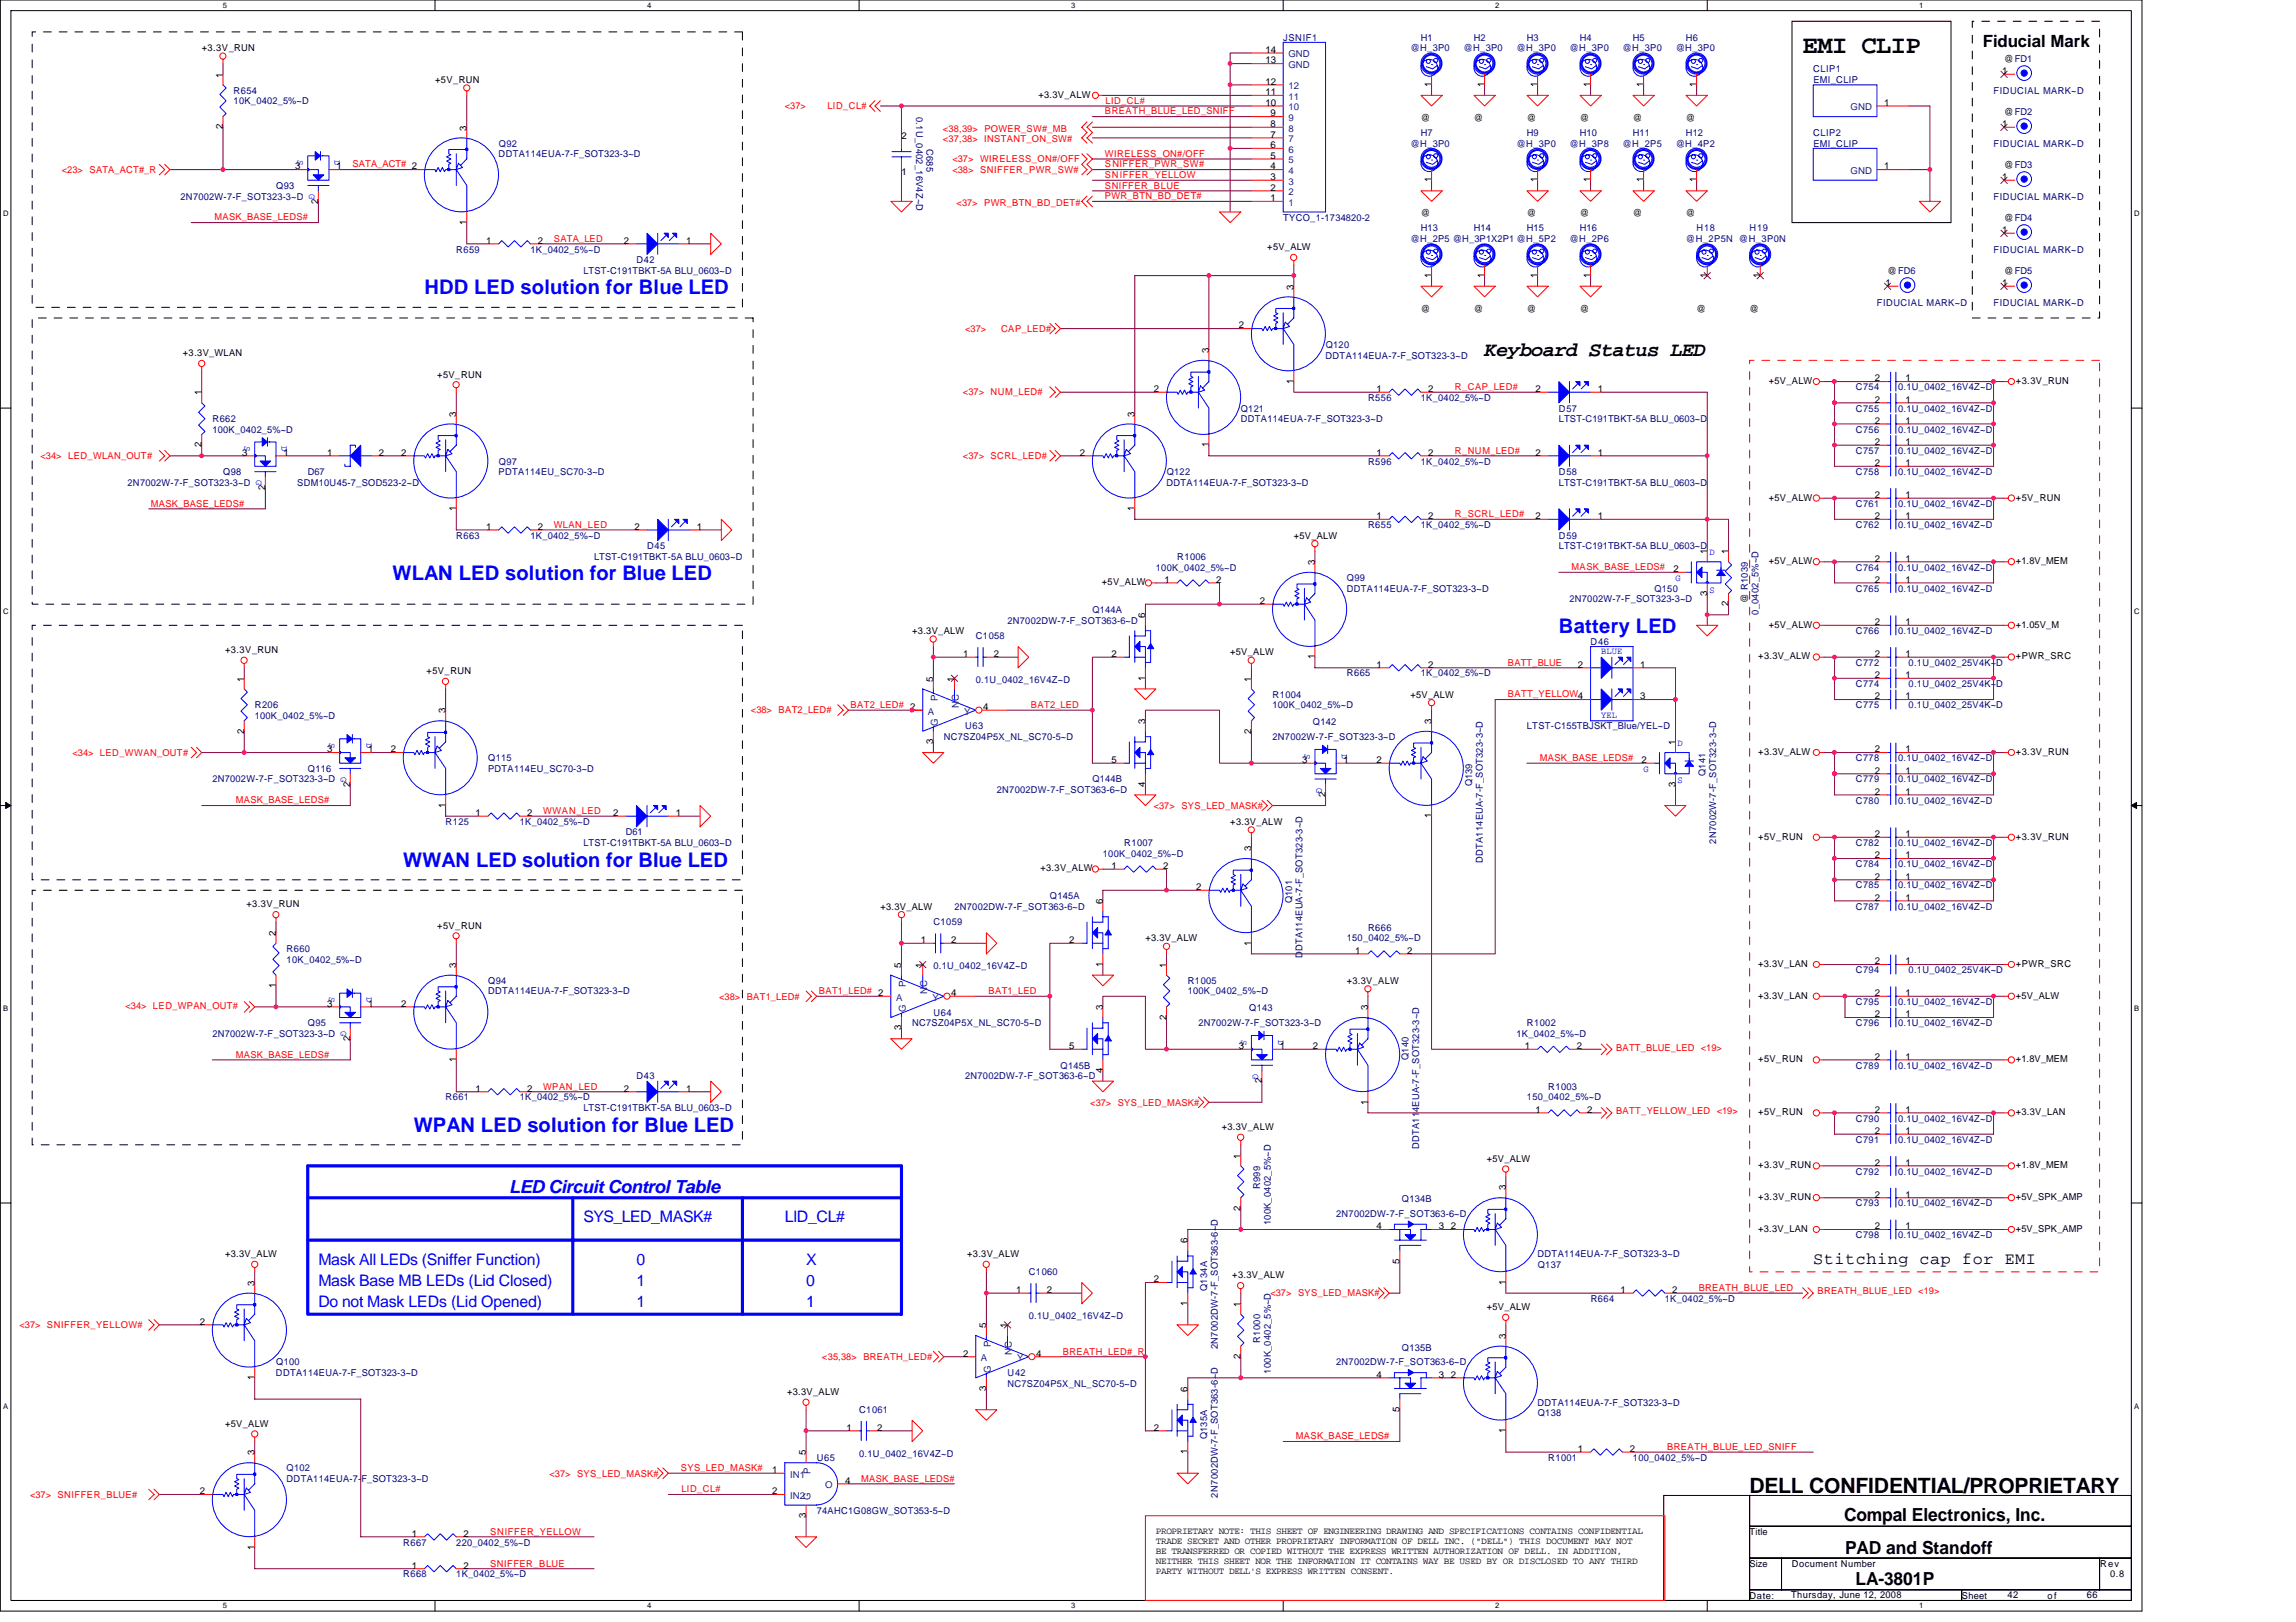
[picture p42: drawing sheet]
<svg xmlns="http://www.w3.org/2000/svg" width="297mm" height="210mm" viewBox="0 0 297 210" stroke-linecap="round" stroke-linejoin="round" font-family="sans-serif">
<defs><g id="words">
<text font-size="3.3" x="233.2" y="6.9">EMI CLIP</text>
<text font-size="2.7" x="226.4" y="193.2">DELL CONFIDENTIAL/PROPRIETARY</text>
<g font-size="2.6" fill="#00f">
<text x="54.9" y="38.1">HDD LED solution for Blue LED</text>
<text x="50.8" y="75.1">WLAN LED solution for Blue LED</text>
<text x="201.7" y="82">Battery LED</text>
<text x="52.2" y="112.1">WWAN LED solution for Blue LED</text>
<text x="53.5" y="146.4">WPAN LED solution for Blue LED</text>
</g>
<text font-size="2.6" x="192.1" y="46.1">Keyboard Status LED</text>
<text font-size="2.3" fill="#00f" x="65.9" y="154.4">LED Circuit Control Table</text>
<g font-size="2.3">
<text x="238.6" y="196.8">Compal Electronics, Inc.</text>
<text x="238.7" y="201">PAD and Standoff</text>
<text x="240.1" y="205.2">LA-3801P</text>
</g>
<g font-size="2.2">
<text x="256.5" y="6.1">Fiducial Mark</text>
<text x="234.6" y="163.6">Stitching cap for EMI</text>
</g>
<g font-size="2.1" fill="#00f">
<text x="75.5" y="158.2">SYS_LED_MASK#</text>
<text x="101.5" y="158.2">LID_CL#</text>
<text x="41.2" y="163.7">Mask All LEDs (Sniffer Function)</text>
<text x="41.2" y="166.4">Mask Base MB LEDs (Lid Closed)</text>
<text x="82.3" y="163.7">0</text>
<text x="82.3" y="166.4">1</text>
<text x="104.3" y="166.4">0</text>
<text x="104.3" y="163.7">X</text>
<text x="41.2" y="169.2">Do not Mask LEDs (Lid Opened)</text>
<text x="82.3" y="169.2">1</text>
<text x="104.3" y="169.2">1</text>
</g>
<g font-size="1.2" fill="#000080">
<text x="166" y="5.2">JSNIF1</text>
<text x="183.8" y="5.2">H1</text>
<text x="190.7" y="5.2">H2</text>
<text x="197.5" y="5.2">H3</text>
<text x="204.4" y="5.2">H4</text>
<text x="211.3" y="5.2">H5</text>
<text x="218.1" y="5.2">H6</text>
<text x="182.5" y="6.6">@H_3P0</text>
<text x="189.4" y="6.6">@H_3P0</text>
<text x="196.2" y="6.6">@H_3P0</text>
<text x="203.1" y="6.6">@H_3P0</text>
<text x="209.9" y="6.6">@H_3P0</text>
<text x="216.8" y="6.6">@H_3P0</text>
<text x="234.6" y="9.4">CLIP1</text>
<text x="234.6" y="10.7">EMI_CLIP</text>
<text x="30.2" y="12.1">R654</text>
<text x="30.2" y="13.5">10K_0402_5%~D</text>
<text x="118.5" y="15.1" transform="rotate(90 118.5 15.1)">0.1U_0402_16V4Z~D</text>
<text x="183.8" y="17.6">H7</text>
<text x="197.5" y="17.6">H9</text>
<text x="204.4" y="17.6">H10</text>
<text x="211.3" y="17.6">H11</text>
<text x="218.1" y="17.6">H12</text>
<text x="234.6" y="17.6">CLIP2</text>
<text x="257.9" y="12.1">FIDUCIAL MARK~D</text>
<text x="64.5" y="20.3">DDTA114EUA-7-F_SOT323-3~D</text>
<text x="64.5" y="19">Q92</text>
<text x="119.9" y="19.2" transform="rotate(90 119.9 19.2)">C685</text>
<text x="182.5" y="19">@H_3P0</text>
<text x="196.2" y="19">@H_3P0</text>
<text x="203.1" y="19">@H_3P8</text>
<text x="209.9" y="19">@H_2P5</text>
<text x="216.8" y="19">@H_4P2</text>
<text x="234.6" y="19">EMI_CLIP</text>
<text x="257.9" y="19">FIDUCIAL MARK~D</text>
<text x="23.4" y="25.8">2N7002W-7-F_SOT323-3~D</text>
<text x="35.7" y="24.4">Q93</text>
<text x="166" y="28.6">TYCO_1-1734820-2</text>
<text x="183.8" y="29.9">H13</text>
<text x="190.7" y="29.9">H14</text>
<text x="197.5" y="29.9">H15</text>
<text x="204.4" y="29.9">H16</text>
<text x="219.5" y="29.9">H18</text>
<text x="226.4" y="29.9">H19</text>
<text x="257.9" y="25.8">FIDUCIAL MARK~D</text>
<text x="59" y="32.7">R659</text>
<text x="68.6" y="32.7">1K_0402_5%~D</text>
<text x="75.5" y="35.4">LTST-C191TBKT-5A BLU_0603~D</text>
<text x="82.3" y="34">D42</text>
<text x="182.5" y="31.3">@H_2P5 @H_3P1X2P1 @H_5P2</text>
<text x="203.1" y="31.3">@H_2P6</text>
<text x="218.1" y="31.3">@H_2P5N @H_3P0N</text>
<text x="257.9" y="32.7">FIDUCIAL MARK~D</text>
<text x="242.8" y="39.5">FIDUCIAL MARK~D</text>
<text x="257.9" y="39.5">FIDUCIAL MARK~D</text>
<text x="171.5" y="46.4">DDTA114EUA-7-F_SOT323-3~D</text>
<text x="171.5" y="45">Q120</text>
<text x="160.5" y="53.3">Q121</text>
<text x="177" y="51.9">R556</text>
<text x="183.8" y="51.9">1K_0402_5%~D</text>
<text x="201.7" y="53.3">D57</text>
<text x="240.1" y="50.5">C754</text>
<text x="240.1" y="53.3">C755</text>
<text x="245.6" y="50.5">0.1U_0402_16V4Z~D</text>
<text x="245.6" y="53.3">0.1U_0402_16V4Z~D</text>
<text x="27.5" y="56">100K_0402_5%~D</text>
<text x="27.5" y="54.6">R662</text>
<text x="160.5" y="54.6">DDTA114EUA-7-F_SOT323-3~D</text>
<text x="201.7" y="54.6">LTST-C191TBKT-5A BLU_0603~D</text>
<text x="240.1" y="58.7">C757</text>
<text x="240.1" y="56">C756</text>
<text x="245.6" y="58.7">0.1U_0402_16V4Z~D</text>
<text x="245.6" y="56">0.1U_0402_16V4Z~D</text>
<text x="16.5" y="62.8">2N7002W-7-F_SOT323-3~D</text>
<text x="28.9" y="61.5">Q98</text>
<text x="38.5" y="62.8">SDM10U45-7_SOD523-2~D</text>
<text x="39.8" y="61.5">D67</text>
<text x="64.5" y="61.5">PDTA114EU_SC70-3~D</text>
<text x="64.5" y="60.1">Q97</text>
<text x="150.9" y="62.8">DDTA114EUA-7-F_SOT323-3~D</text>
<text x="150.9" y="61.5">Q122</text>
<text x="177" y="60.1">R596</text>
<text x="183.8" y="60.1">1K_0402_5%~D</text>
<text x="201.7" y="61.5">D58</text>
<text x="201.7" y="62.8">LTST-C191TBKT-5A BLU_0603~D</text>
<text x="240.1" y="65.6">C761</text>
<text x="240.1" y="61.5">C758</text>
<text x="245.6" y="65.6">0.1U_0402_16V4Z~D</text>
<text x="245.6" y="61.5">0.1U_0402_16V4Z~D</text>
<text x="59" y="69.7">R663</text>
<text x="68.6" y="69.7">1K_0402_5%~D</text>
<text x="83.7" y="71.1">D45</text>
<text x="177" y="68.3">R655</text>
<text x="183.8" y="68.3">1K_0402_5%~D</text>
<text x="201.7" y="69.7">D59</text>
<text x="201.7" y="71.1">LTST-C191TBKT-5A BLU_0603~D</text>
<text x="240.1" y="68.3">C762</text>
<text x="245.6" y="68.3">0.1U_0402_16V4Z~D</text>
<text x="76.9" y="72.5">LTST-C191TBKT-5A BLU_0603~D</text>
<text x="149.5" y="73.8">100K_0402_5%~D</text>
<text x="152.3" y="72.5">R1006</text>
<text x="174.2" y="76.6">DDTA114EUA-7-F_SOT323-3~D</text>
<text x="174.3" y="75.2">Q99</text>
<text x="203" y="77.9">2N7002W-7-F_SOT323-3~D</text>
<text x="214" y="76.6">Q150</text>
<text x="240.1" y="76.6">C765</text>
<text x="240.1" y="73.8">C764</text>
<text x="245.6" y="76.6">0.1U_0402_16V4Z~D</text>
<text x="245.6" y="73.8">0.1U_0402_16V4Z~D</text>
<text x="126.2" y="82.7">C1058</text>
<text x="130.3" y="80.7">2N7002DW-7-F_SOT363-6~D</text>
<text x="141.3" y="79.3">Q144A</text>
<text x="205.8" y="83.4">D46</text>
<text x="227.5" y="79.6" transform="rotate(-90 227.5 79.6)">0_0402_5%~D</text>
<text x="240.1" y="82">C766</text>
<text x="245.6" y="82">0.1U_0402_16V4Z~D</text>
<text x="126.3" y="88.3">0.1U_0402_16V4Z~D</text>
<text x="174.2" y="87.5">R665</text>
<text x="183.8" y="87.5">1K_0402_5%~D</text>
<text x="240.1" y="86.2">C772</text>
<text x="240.1" y="88.9">C774</text>
<text x="246.9" y="86.2">0.1U_0402_25V4K~D</text>
<text x="246.9" y="88.9">0.1U_0402_25V4K~D</text>
<text x="33" y="93">100K_0402_5%~D</text>
<text x="33" y="91.7">R206</text>
<text x="122.1" y="95.8">NC7SZ04P5X_NL_SC70-5~D</text>
<text x="124.9" y="94.4">U63</text>
<text x="164.6" y="90.3">R1004</text>
<text x="164.6" y="91.7">100K_0402_5%~D</text>
<text x="164.6" y="95.8">2N7002W-7-F_SOT323-3~D</text>
<text x="169.9" y="93.9">Q142</text>
<text x="197.5" y="94.4">LTST-C155TBJSKT_Blue/YEL~D</text>
<text x="240.1" y="91.7">C775</text>
<text x="246.9" y="91.7">0.1U_0402_25V4K~D</text>
<text x="27.5" y="101.3">2N7002W-7-F_SOT323-3~D</text>
<text x="39.8" y="99.9">Q116</text>
<text x="63.1" y="99.9">PDTA114EU_SC70-3~D</text>
<text x="63.2" y="98.5">Q115</text>
<text x="141.3" y="101.3">Q144B</text>
<text x="190.5" y="101.8" transform="rotate(-90 190.5 101.8)">Q139</text>
<text x="220.6" y="100.4" transform="rotate(-90 220.6 100.4)">Q141</text>
<text x="240.1" y="101.3">C779</text>
<text x="240.1" y="98.5">C778</text>
<text x="245.6" y="101.3">0.1U_0402_16V4Z~D</text>
<text x="245.6" y="98.5">0.1U_0402_16V4Z~D</text>
<text x="57.7" y="106.7">R125</text>
<text x="67.2" y="106.7">1K_0402_5%~D</text>
<text x="129" y="102.6">2N7002DW-7-F_SOT363-6~D</text>
<text x="240.1" y="104">C780</text>
<text x="245.6" y="104">0.1U_0402_16V4Z~D</text>
<text x="75.5" y="109.5">LTST-C191TBKT-5A BLU_0603~D</text>
<text x="81" y="108.1">D61</text>
<text x="142.7" y="110.8">100K_0402_5%~D</text>
<text x="145.4" y="109.5">R1007</text>
<text x="191.8" y="111.7" transform="rotate(-90 191.8 111.7)">DDTA114EUA-7-F_SOT323-3~D</text>
<text x="222" y="109.2" transform="rotate(-90 222 109.2)">2N7002W-7-F_SOT323-3~D</text>
<text x="240.1" y="112.2">C784</text>
<text x="240.1" y="109.5">C782</text>
<text x="245.6" y="112.2">0.1U_0402_16V4Z~D</text>
<text x="245.6" y="109.5">0.1U_0402_16V4Z~D</text>
<text x="120.8" y="119.8">C1059</text>
<text x="123.5" y="117.7">2N7002DW-7-F_SOT363-6~D</text>
<text x="135.8" y="116.3">Q145A</text>
<text x="167.1" y="116.9" transform="rotate(-90 167.1 116.9)">Q101</text>
<text x="240.1" y="115">C785</text>
<text x="240.1" y="117.7">C787</text>
<text x="245.6" y="115">0.1U_0402_16V4Z~D</text>
<text x="245.6" y="117.7">0.1U_0402_16V4Z~D</text>
<text x="37.1" y="123.2">R660</text>
<text x="37.1" y="124.6">10K_0402_5%~D</text>
<text x="120.8" y="125.4">0.1U_0402_16V4Z~D</text>
<text x="168.5" y="124" transform="rotate(-90 168.5 124)">DDTA114EUA-7-F_SOT323-3~D</text>
<text x="174.2" y="121.8">150_0402_5%~D</text>
<text x="177" y="120.5">R666</text>
<text x="240.1" y="125.9">C794</text>
<text x="246.9" y="125.9">0.1U_0402_25V4K~D</text>
<text x="63.1" y="128.7">DDTA114EUA-7-F_SOT323-3~D</text>
<text x="63.2" y="127.3">Q94</text>
<text x="120.8" y="131.4">U64</text>
<text x="153.7" y="127.3">R1005</text>
<text x="153.7" y="128.7">100K_0402_5%~D</text>
<text x="161.6" y="130.9">Q143</text>
<text x="240.1" y="130">C795</text>
<text x="245.6" y="130">0.1U_0402_16V4Z~D</text>
<text x="27.5" y="134.2">2N7002W-7-F_SOT323-3~D</text>
<text x="39.8" y="132.8">Q95</text>
<text x="118" y="132.8">NC7SZ04P5X_NL_SC70-5~D</text>
<text x="155" y="132.8">2N7002W-7-F_SOT323-3~D</text>
<text x="182.2" y="137.2" transform="rotate(-90 182.2 137.2)">Q140</text>
<text x="196.2" y="134.2">1K_0402_5%~D</text>
<text x="197.5" y="132.8">R1002</text>
<text x="240.1" y="132.8">C796</text>
<text x="245.6" y="132.8">0.1U_0402_16V4Z~D</text>
<text x="57.7" y="142.4">R661</text>
<text x="67.2" y="142.4">1K_0402_5%~D</text>
<text x="75.5" y="143.8">LTST-C191TBKT-5A BLU_0603~D</text>
<text x="82.3" y="139.7">D43</text>
<text x="124.9" y="139.7">2N7002DW-7-F_SOT363-6~D</text>
<text x="137.2" y="138.3">Q145B</text>
<text x="197.5" y="142.4">150_0402_5%~D</text>
<text x="200.3" y="141">R1003</text>
<text x="240.1" y="138.3">C789</text>
<text x="245.6" y="138.3">0.1U_0402_16V4Z~D</text>
<text x="183.6" y="148.7" transform="rotate(-90 183.6 148.7)">DDTA114EUA-7-F_SOT323-3~D</text>
<text x="240.1" y="145.1">C790</text>
<text x="240.1" y="147.9">C791</text>
<text x="245.6" y="145.1">0.1U_0402_16V4Z~D</text>
<text x="245.6" y="147.9">0.1U_0402_16V4Z~D</text>
<text x="163" y="153.9" transform="rotate(-90 163 153.9)">R999</text>
<text x="181.4" y="155.6">Q134B</text>
<text x="240.1" y="152">C792</text>
<text x="245.6" y="152">0.1U_0402_16V4Z~D</text>
<text x="164.4" y="158.6" transform="rotate(-90 164.4 158.6)">100K_0402_5%~D</text>
<text x="172.9" y="157.5">2N7002DW-7-F_SOT363-6~D</text>
<text x="240.1" y="160.2">C798</text>
<text x="240.1" y="156.1">C793</text>
<text x="245.6" y="160.2">0.1U_0402_16V4Z~D</text>
<text x="245.6" y="156.1">0.1U_0402_16V4Z~D</text>
<text x="133.1" y="165">C1060</text>
<text x="156.2" y="167.1" transform="rotate(-90 156.2 167.1)">Q134A</text>
<text x="198.9" y="162.7">DDTA114EUA-7-F_SOT323-3~D</text>
<text x="198.9" y="164.1">Q137</text>
<text x="133.1" y="170.6">0.1U_0402_16V4Z~D</text>
<text x="163" y="173.8" transform="rotate(-90 163 173.8)">R1000</text>
<text x="205.8" y="168.5">R664</text>
<text x="215.4" y="168.5">1K_0402_5%~D</text>
<text x="35.7" y="178.1">DDTA114EUA-7-F_SOT323-3~D</text>
<text x="35.7" y="176.7">Q100</text>
<text x="130.3" y="178.1">U42</text>
<text x="130.3" y="179.4">NC7SZ04P5X_NL_SC70-5~D</text>
<text x="157.5" y="174.6" transform="rotate(-90 157.5 174.6)">2N7002DW-7-F_SOT363-6~D</text>
<text x="164.4" y="177.8" transform="rotate(-90 164.4 177.8)">100K_0402_5%~D</text>
<text x="172.9" y="176.7">2N7002DW-7-F_SOT363-6~D</text>
<text x="181.4" y="174.8">Q135B</text>
<text x="111.1" y="182.9">C1061</text>
<text x="198.9" y="181.9">DDTA114EUA-7-F_SOT323-3~D</text>
<text x="198.9" y="183.3">Q138</text>
<text x="37.1" y="190.4">Q102</text>
<text x="37.1" y="191.8">DDTA114EUA-7-F_SOT323-3~D</text>
<text x="105.7" y="189">U65</text>
<text x="111.2" y="188.5">0.1U_0402_16V4Z~D</text>
<text x="156.2" y="186.3" transform="rotate(-90 156.2 186.3)">Q135A</text>
<text x="200.3" y="189">R1001</text>
<text x="211.3" y="189">100_0402_5%~D</text>
<text x="105.7" y="195.9">74AHC1G08GW_SOT353-5~D</text>
<text x="157.5" y="193.8" transform="rotate(-90 157.5 193.8)">2N7002DW-7-F_SOT363-6~D</text>
<text x="52.2" y="200">R667</text>
<text x="59" y="200">220_0402_5%~D</text>
<text x="52.2" y="204.1">R668</text>
<text x="59" y="204.1">1K_0402_5%~D</text>
</g>
<g font-size="1.2">
<text x="26.1" y="6.6">+3.3V_RUN</text>
<text x="28.8" y="10" transform="rotate(-90 28.8 10)">1</text>
<text x="56.3" y="10.7">+5V_RUN</text>
<text x="163.7" y="11">12</text>
<text x="163.7" y="8.2">13</text>
<text x="163.7" y="6.8">14</text>
<text x="185.2" y="11.3" transform="rotate(-90 185.2 11.3)">1</text>
<text x="192" y="11.3" transform="rotate(-90 192 11.3)">1</text>
<text x="198.9" y="11.3" transform="rotate(-90 198.9 11.3)">1</text>
<text x="205.8" y="11.3" transform="rotate(-90 205.8 11.3)">1</text>
<text x="212.6" y="11.3" transform="rotate(-90 212.6 11.3)">1</text>
<text x="219.5" y="11.3" transform="rotate(-90 219.5 11.3)">1</text>
<text x="259" y="9.6">1</text>
<text x="259.3" y="8">@FD1</text>
<text x="28.8" y="16.7" transform="rotate(-90 28.8 16.7)">2</text>
<text x="60.4" y="16.9" transform="rotate(-90 60.4 16.9)">3</text>
<text x="116.6" y="18">2</text>
<text x="134.3" y="12.7">+3.3V_ALW</text>
<text x="163.7" y="13.7">10</text>
<text x="163.7" y="12.3">11</text>
<text x="164.4" y="17.8">7</text>
<text x="164.4" y="16.4">8</text>
<text x="164.4" y="15.1">9</text>
<text x="183.8" y="15.7">@</text>
<text x="190.7" y="15.7">@</text>
<text x="197.5" y="15.7">@</text>
<text x="204.4" y="15.7">@</text>
<text x="211.3" y="15.7">@</text>
<text x="218.1" y="15.7">@</text>
<text x="243.8" y="13.7">1</text>
<text x="259" y="16.4">1</text>
<text x="259.3" y="14.8">@FD2</text>
<text x="38.2" y="21.9">3</text>
<text x="43.5" y="21.9">1</text>
<text x="116.6" y="22.6">1</text>
<text x="164.4" y="23.3">3</text>
<text x="164.4" y="21.9">4</text>
<text x="164.4" y="20.6">5</text>
<text x="164.4" y="19.2">6</text>
<text x="185.2" y="23.6" transform="rotate(-90 185.2 23.6)">1</text>
<text x="198.9" y="23.6" transform="rotate(-90 198.9 23.6)">1</text>
<text x="205.8" y="23.6" transform="rotate(-90 205.8 23.6)">1</text>
<text x="212.6" y="23.6" transform="rotate(-90 212.6 23.6)">1</text>
<text x="219.5" y="23.6" transform="rotate(-90 219.5 23.6)">1</text>
<text x="243.8" y="21.9">1</text>
<text x="259" y="23.3">1</text>
<text x="259.3" y="21.7">@FD3</text>
<text x="41.2" y="26.4" transform="rotate(-90 41.2 26.4)">2</text>
<text x="60.4" y="29.1" transform="rotate(-90 60.4 29.1)">1</text>
<text x="164.4" y="26">1</text>
<text x="164.4" y="24.7">2</text>
<text x="183.8" y="28">@</text>
<text x="197.5" y="28">@</text>
<text x="204.4" y="28">@</text>
<text x="211.3" y="28">@</text>
<text x="218.1" y="28">@</text>
<text x="259.3" y="28.6">@FD4</text>
<text x="62.9" y="31.5">1</text>
<text x="69.6" y="31.5">2</text>
<text x="80.7" y="31.5">2</text>
<text x="88.8" y="31.5">1</text>
<text x="164" y="32.4">+5V_ALW</text>
<text x="185.2" y="35.9" transform="rotate(-90 185.2 35.9)">1</text>
<text x="192" y="35.9" transform="rotate(-90 192 35.9)">1</text>
<text x="198.9" y="35.9" transform="rotate(-90 198.9 35.9)">1</text>
<text x="205.8" y="35.9" transform="rotate(-90 205.8 35.9)">1</text>
<text x="220.8" y="35.9" transform="rotate(-90 220.8 35.9)">1</text>
<text x="227.7" y="35.9" transform="rotate(-90 227.7 35.9)">1</text>
<text x="244.2" y="35.4">@FD6</text>
<text x="259" y="30.2">1</text>
<text x="259.3" y="35.4">@FD5</text>
<text x="167.4" y="37.5" transform="rotate(-90 167.4 37.5)">3</text>
<text x="183.8" y="40.3">@</text>
<text x="190.7" y="40.3">@</text>
<text x="197.5" y="40.3">@</text>
<text x="204.4" y="40.3">@</text>
<text x="219.5" y="40.3">@</text>
<text x="226.4" y="40.3">@</text>
<text x="243.9" y="37">1</text>
<text x="259" y="37">1</text>
<text x="23.6" y="46.1">+3.3V_WLAN</text>
<text x="156.4" y="45.7" transform="rotate(-90 156.4 45.7)">3</text>
<text x="160.3" y="42.5">2</text>
<text x="26.1" y="51.2" transform="rotate(-90 26.1 51.2)">1</text>
<text x="56.6" y="48.9">+5V_RUN</text>
<text x="59" y="53.9" transform="rotate(-90 59 53.9)">3</text>
<text x="146.8" y="53.9" transform="rotate(-90 146.8 53.9)">3</text>
<text x="149.3" y="50.7">2</text>
<text x="167.4" y="49.7" transform="rotate(-90 167.4 49.7)">1</text>
<text x="178.1" y="50.7">1</text>
<text x="184.8" y="50.7">2</text>
<text x="198.7" y="50.7">2</text>
<text x="206.7" y="50.7">1</text>
<text x="228.8" y="49.7">+5V_ALW</text>
<text x="242.6" y="49.4">2</text>
<text x="242.6" y="52.1">2</text>
<text x="246.5" y="49.4">1</text>
<text x="246.5" y="52.1">1</text>
<text x="260.8" y="49.7">+3.3V_RUN</text>
<text x="26.1" y="57.9" transform="rotate(-90 26.1 57.9)">2</text>
<text x="31.3" y="59">3</text>
<text x="36.7" y="59">1</text>
<text x="42.3" y="59">1</text>
<text x="49" y="59">2</text>
<text x="51.9" y="59">2</text>
<text x="139.7" y="59">2</text>
<text x="156.4" y="57.9" transform="rotate(-90 156.4 57.9)">1</text>
<text x="178.1" y="59">1</text>
<text x="184.8" y="59">2</text>
<text x="198.7" y="59">2</text>
<text x="206.7" y="59">1</text>
<text x="242.6" y="57.6">2</text>
<text x="242.6" y="54.8">2</text>
<text x="246.5" y="57.6">1</text>
<text x="246.5" y="54.8">1</text>
<text x="34.3" y="63.4" transform="rotate(-90 34.3 63.4)">2</text>
<text x="228.8" y="64.8">+5V_ALW</text>
<text x="242.6" y="64.5">2</text>
<text x="242.6" y="60.3">2</text>
<text x="246.5" y="64.5">1</text>
<text x="246.5" y="60.3">1</text>
<text x="260.8" y="64.8">+5V_RUN</text>
<text x="59" y="66.1" transform="rotate(-90 59 66.1)">1</text>
<text x="62.9" y="68.6">1</text>
<text x="69.6" y="68.6">2</text>
<text x="82.1" y="68.6">2</text>
<text x="90.1" y="68.6">1</text>
<text x="146.8" y="66.1" transform="rotate(-90 146.8 66.1)">1</text>
<text x="167.4" y="69.7">+5V_ALW</text>
<text x="178.1" y="67.2">1</text>
<text x="184.8" y="67.2">2</text>
<text x="198.7" y="67.2">2</text>
<text x="206.7" y="67.2">1</text>
<text x="220.8" y="71.8" transform="rotate(-90 220.8 71.8)">1</text>
<text x="223.6" y="71.8" transform="rotate(-90 223.6 71.8)">1</text>
<text x="242.6" y="67.2">2</text>
<text x="246.5" y="67.2">1</text>
<text x="142.6" y="75.7">+5V_ALW</text>
<text x="150.7" y="75.4">1</text>
<text x="157.3" y="75.4">2</text>
<text x="170.1" y="73.1" transform="rotate(-90 170.1 73.1)">3</text>
<text x="216.5" y="74">2</text>
<text x="220.8" y="77.1" transform="rotate(-90 220.8 77.1)">3</text>
<text x="228.8" y="73">+5V_ALW</text>
<text x="242.6" y="75.4">2</text>
<text x="242.6" y="72.7">2</text>
<text x="246.5" y="75.4">1</text>
<text x="246.5" y="72.7">1</text>
<text x="260.8" y="73">+1.8V_MEM</text>
<text x="118" y="82">+3.3V_ALW</text>
<text x="148.2" y="80" transform="rotate(-90 148.2 80)">6</text>
<text x="163" y="78.2">2</text>
<text x="223.6" y="78.5" transform="rotate(-90 223.6 78.5)">2</text>
<text x="226.1" y="78" transform="rotate(-90 226.1 78)">@ R1039</text>
<text x="228.8" y="81.2">+5V_ALW</text>
<text x="242.6" y="80.9">2</text>
<text x="246.5" y="80.9">1</text>
<text x="260.8" y="81.2">+1.05V_M</text>
<text x="29.1" y="84.5">+3.3V_RUN</text>
<text x="31.6" y="88.2" transform="rotate(-90 31.6 88.2)">1</text>
<text x="55.2" y="87.3">+5V_RUN</text>
<text x="120.7" y="88.2" transform="rotate(-90 120.7 88.2)">5</text>
<text x="123.5" y="88.2" transform="rotate(-90 123.5 88.2)">1</text>
<text x="124.6" y="85">1</text>
<text x="128.6" y="85">2</text>
<text x="143.8" y="85">2</text>
<text x="148.2" y="88.1" transform="rotate(-90 148.2 88.1)">1</text>
<text x="159.1" y="84.8">+5V_ALW</text>
<text x="161.9" y="88.2" transform="rotate(-90 161.9 88.2)">1</text>
<text x="170.1" y="85.3" transform="rotate(-90 170.1 85.3)">1</text>
<text x="178.1" y="86.4">1</text>
<text x="184.8" y="86.4">2</text>
<text x="204.1" y="86.4">2</text>
<text x="212.2" y="86.4">1</text>
<text x="227.5" y="85.3">+3.3V_ALW</text>
<text x="242.6" y="85">2</text>
<text x="242.6" y="87.8">2</text>
<text x="246.5" y="85">1</text>
<text x="246.5" y="87.8">1</text>
<text x="260.8" y="85.3">+PWR_SRC</text>
<text x="31.6" y="94.9" transform="rotate(-90 31.6 94.9)">2</text>
<text x="57.6" y="92.3" transform="rotate(-90 57.6 92.3)">3</text>
<text x="127.2" y="91.9">4</text>
<text x="148.2" y="93.7" transform="rotate(-90 148.2 93.7)">3</text>
<text x="161.9" y="94.9" transform="rotate(-90 161.9 94.9)">2</text>
<text x="182.5" y="90.3">+5V_ALW</text>
<text x="185.2" y="93.7" transform="rotate(-90 185.2 93.7)">3</text>
<text x="212.2" y="90.5">3</text>
<text x="242.6" y="90.5">2</text>
<text x="246.5" y="90.5">1</text>
<text x="42.3" y="97.4">3</text>
<text x="45.3" y="101.8" transform="rotate(-90 45.3 101.8)">2</text>
<text x="47.6" y="97.4">1</text>
<text x="50.5" y="97.4">2</text>
<text x="120.7" y="96.3" transform="rotate(-90 120.7 96.3)">3</text>
<text x="143.8" y="98.7">5</text>
<text x="148.2" y="101.8" transform="rotate(-90 148.2 101.8)">4</text>
<text x="168.5" y="98.7">3</text>
<text x="173.8" y="98.7">1</text>
<text x="178.1" y="98.7">2</text>
<text x="212.4" y="98.7">2</text>
<text x="216.7" y="101.8" transform="rotate(-90 216.7 101.8)">3</text>
<text x="216.7" y="96.4" transform="rotate(-90 216.7 96.4)">1</text>
<text x="227.5" y="97.7">+3.3V_ALW</text>
<text x="242.6" y="100.1">2</text>
<text x="242.6" y="97.4">2</text>
<text x="246.5" y="100.1">1</text>
<text x="246.5" y="97.4">1</text>
<text x="260.8" y="97.7">+3.3V_RUN</text>
<text x="57.6" y="104.5" transform="rotate(-90 57.6 104.5)">1</text>
<text x="61.5" y="105.6">1</text>
<text x="68.2" y="105.6">2</text>
<text x="79.3" y="105.6">2</text>
<text x="87.4" y="105.6">1</text>
<text x="159.2" y="106.7">+3.3V_ALW</text>
<text x="171.5" y="103.1" transform="rotate(-90 171.5 103.1)">2</text>
<text x="185.2" y="105.9" transform="rotate(-90 185.2 105.9)">1</text>
<text x="242.6" y="102.8">2</text>
<text x="246.5" y="102.8">1</text>
<text x="134.6" y="112.8">+3.3V_ALW</text>
<text x="143.8" y="112.5">1</text>
<text x="150.5" y="112.5">2</text>
<text x="161.9" y="110.2" transform="rotate(-90 161.9 110.2)">3</text>
<text x="227.5" y="108.7">+5V_RUN</text>
<text x="242.6" y="111.1">2</text>
<text x="242.6" y="113.8">2</text>
<text x="242.6" y="108.3">2</text>
<text x="246.5" y="111.1">1</text>
<text x="246.5" y="113.8">1</text>
<text x="246.5" y="108.3">1</text>
<text x="260.8" y="108.7">+3.3V_RUN</text>
<text x="31.9" y="117.4">+3.3V_RUN</text>
<text x="113.9" y="117.7">+3.3V_ALW</text>
<text x="142.7" y="117" transform="rotate(-90 142.7 117)">6</text>
<text x="154.8" y="115.2">2</text>
<text x="242.6" y="116.6">2</text>
<text x="246.5" y="116.6">1</text>
<text x="35.7" y="121.1" transform="rotate(-90 35.7 121.1)">2</text>
<text x="56.6" y="120.2">+5V_RUN</text>
<text x="59" y="125.2" transform="rotate(-90 59 125.2)">3</text>
<text x="116.6" y="125.2" transform="rotate(-90 116.6 125.2)">5</text>
<text x="119.1" y="122">1</text>
<text x="119.4" y="125.2" transform="rotate(-90 119.4 125.2)">1</text>
<text x="123.1" y="122">2</text>
<text x="138.3" y="122">2</text>
<text x="142.7" y="125.1" transform="rotate(-90 142.7 125.1)">1</text>
<text x="148.2" y="121.8">+3.3V_ALW</text>
<text x="150.9" y="125.2" transform="rotate(-90 150.9 125.2)">1</text>
<text x="161.9" y="122.4" transform="rotate(-90 161.9 122.4)">1</text>
<text x="175.3" y="123.4">1</text>
<text x="182.1" y="123.4">2</text>
<text x="227.5" y="125.1">+3.3V_LAN</text>
<text x="242.6" y="124.8">2</text>
<text x="246.5" y="124.8">1</text>
<text x="260.8" y="125.1">+PWR_SRC</text>
<text x="35.7" y="127.8" transform="rotate(-90 35.7 127.8)">1</text>
<text x="42.3" y="130.3">3</text>
<text x="47.6" y="130.3">1</text>
<text x="51.9" y="130.3">2</text>
<text x="123.1" y="128.9">4</text>
<text x="142.7" y="130.7" transform="rotate(-90 142.7 130.7)">3</text>
<text x="150.9" y="132" transform="rotate(-90 150.9 132)">2</text>
<text x="174.2" y="127.3">+3.3V_ALW</text>
<text x="176.9" y="130.7" transform="rotate(-90 176.9 130.7)">3</text>
<text x="227.5" y="129.2">+3.3V_LAN</text>
<text x="242.6" y="128.9">2</text>
<text x="242.6" y="131.7">2</text>
<text x="246.5" y="128.9">1</text>
<text x="246.5" y="131.7">1</text>
<text x="260.8" y="129.2">+5V_ALW</text>
<text x="45.3" y="134.7" transform="rotate(-90 45.3 134.7)">2</text>
<text x="59" y="137.4" transform="rotate(-90 59 137.4)">1</text>
<text x="116.6" y="133.3" transform="rotate(-90 116.6 133.3)">3</text>
<text x="138.3" y="135.8">5</text>
<text x="160.3" y="135.8">3</text>
<text x="165.6" y="135.8">1</text>
<text x="169.9" y="135.8">2</text>
<text x="197.3" y="135.8">1</text>
<text x="204" y="135.8">2</text>
<text x="227.5" y="137.5">+5V_RUN</text>
<text x="242.6" y="137.1">2</text>
<text x="246.5" y="137.1">1</text>
<text x="260.8" y="137.5">+1.8V_MEM</text>
<text x="61.5" y="141.3">1</text>
<text x="68.2" y="141.3">2</text>
<text x="80.7" y="141.3">2</text>
<text x="88.8" y="141.3">1</text>
<text x="142.7" y="138.8" transform="rotate(-90 142.7 138.8)">4</text>
<text x="163.2" y="140.2" transform="rotate(-90 163.2 140.2)">2</text>
<text x="176.9" y="142.9" transform="rotate(-90 176.9 142.9)">1</text>
<text x="198.7" y="144">1</text>
<text x="205.4" y="144">2</text>
<text x="242.6" y="144">2</text>
<text x="246.5" y="144">1</text>
<text x="158.1" y="146.2">+3.3V_ALW</text>
<text x="160.5" y="149.9" transform="rotate(-90 160.5 149.9)">1</text>
<text x="227.5" y="144.3">+5V_RUN</text>
<text x="242.6" y="146.7">2</text>
<text x="246.5" y="146.7">1</text>
<text x="260.8" y="144.3">+3.3V_LAN</text>
<text x="192.3" y="150.3">+5V_ALW</text>
<text x="194.8" y="154.1" transform="rotate(-90 194.8 154.1)">3</text>
<text x="227.5" y="151.2">+3.3V_RUN</text>
<text x="227.5" y="155.3">+3.3V_RUN</text>
<text x="242.6" y="150.9">2</text>
<text x="242.6" y="155">2</text>
<text x="246.5" y="150.9">1</text>
<text x="246.5" y="155">1</text>
<text x="260.8" y="151.2">+1.8V_MEM</text>
<text x="260.8" y="155.3">+5V_SPK_AMP</text>
<text x="153.6" y="160.9" transform="rotate(-90 153.6 160.9)">6</text>
<text x="160.5" y="156.7" transform="rotate(-90 160.5 156.7)">2</text>
<text x="178.1" y="159.1">4</text>
<text x="186.2" y="159.1">3</text>
<text x="187.7" y="159.1">2</text>
<text x="227.5" y="159.4">+3.3V_LAN</text>
<text x="242.6" y="159.1">2</text>
<text x="246.5" y="159.1">1</text>
<text x="260.8" y="159.4">+5V_SPK_AMP</text>
<text x="29.1" y="162.7">+3.3V_ALW</text>
<text x="32.9" y="166.4" transform="rotate(-90 32.9 166.4)">3</text>
<text x="125.1" y="162.7">+3.3V_ALW</text>
<text x="131.5" y="167.3">1</text>
<text x="135.4" y="167.3">2</text>
<text x="149.3" y="165.9">2</text>
<text x="159.4" y="165.4">+3.3V_ALW</text>
<text x="181.1" y="163.5" transform="rotate(-90 181.1 163.5)">5</text>
<text x="194.8" y="166.2" transform="rotate(-90 194.8 166.2)">1</text>
<text x="209.6" y="167.3">1</text>
<text x="216.3" y="167.3">2</text>
<text x="25.8" y="171.4">2</text>
<text x="127.6" y="171.9" transform="rotate(-90 127.6 171.9)">5</text>
<text x="130.3" y="171.9" transform="rotate(-90 130.3 171.9)">1</text>
<text x="153.6" y="169" transform="rotate(-90 153.6 169)">1</text>
<text x="160.5" y="169.1" transform="rotate(-90 160.5 169.1)">1</text>
<text x="192.3" y="169.6">+5V_ALW</text>
<text x="194.8" y="173.2" transform="rotate(-90 194.8 173.2)">3</text>
<text x="32.9" y="178.6" transform="rotate(-90 32.9 178.6)">1</text>
<text x="124.6" y="175.6">2</text>
<text x="127.6" y="180" transform="rotate(-90 127.6 180)">3</text>
<text x="134" y="175.6">4</text>
<text x="160.5" y="175.9" transform="rotate(-90 160.5 175.9)">2</text>
<text x="178.1" y="178.3">4</text>
<text x="186.2" y="178.3">3</text>
<text x="187.7" y="178.3">2</text>
<text x="29.1" y="184.6">+5V_ALW</text>
<text x="101.8" y="180.5">+3.3V_ALW</text>
<text x="109.5" y="185.1">1</text>
<text x="113.5" y="185.1">2</text>
<text x="149.3" y="185.1">2</text>
<text x="153.6" y="180.1" transform="rotate(-90 153.6 180.1)">6</text>
<text x="181.1" y="182.7" transform="rotate(-90 181.1 182.7)">5</text>
<text x="194.8" y="185.4" transform="rotate(-90 194.8 185.4)">1</text>
<text x="32.9" y="188.3" transform="rotate(-90 32.9 188.3)">3</text>
<text x="99.9" y="190.6">1</text>
<text x="104.3" y="188.3" transform="rotate(-90 104.3 188.3)">5</text>
<text x="153.6" y="188.2" transform="rotate(-90 153.6 188.2)">1</text>
<text x="204.1" y="187.9">1</text>
<text x="210.9" y="187.9">2</text>
<text x="25.8" y="193.4">2</text>
<text x="99.9" y="193.4">2</text>
<text x="104.3" y="196.4" transform="rotate(-90 104.3 196.4)">3</text>
<text x="109.3" y="192">4</text>
<text x="32.9" y="200.5" transform="rotate(-90 32.9 200.5)">1</text>
<text x="53.3" y="198.9">1</text>
<text x="53.3" y="203">1</text>
<text x="60" y="198.9">2</text>
<text x="60" y="203">2</text>
<text x="149.5" y="198.5">PROPRIETARY NOTE: THIS SHEET OF ENGINEERING DRAWING AND SPECIFICATIONS CONTAINS CONFIDENTIAL</text>
<text x="149.5" y="199.8">TRADE SECRET AND OTHER PROPRIETARY INFORMATION OF DELL INC. (&quot;DELL&quot;) THIS DOCUMENT MAY NOT</text>
<text x="149.5" y="201.1">BE TRANSFERRED OR COPIED WITHOUT THE EXPRESS WRITTEN AUTHORIZATION OF DELL. IN ADDITION,</text>
<text x="149.5" y="202.4">NEITHER THIS SHEET NOR THE INFORMATION IT CONTAINS WAY BE USED BY OR DISCLOSED TO ANY THIRD</text>
<text x="149.5" y="203.7">PARTY WITHOUT DELL'S EXPRESS WRITTEN CONSENT.</text>
<text x="226.4" y="198.6">Title</text>
<text x="226.4" y="202.8">Size</text>
<text x="231.8" y="202.8">Document Number</text>
<text x="271.7" y="202.8">Rev</text>
<text x="226.4" y="206.9">Date:</text>
<text x="231.7" y="206.7">Thursday, June 12, 2008</text>
<text x="253.8" y="206.9">Sheet</text>
<text x="259.7" y="206.7">42</text>
<text x="264.9" y="206.9">o f</text>
<text x="270" y="206.7">66</text>
<text x="273" y="204.1">0.8</text>
</g>
<g font-size="1.2" fill="#004080">
<text x="166.7" y="11.6">12</text>
<text x="166.7" y="8.8">GND</text>
<text x="166.7" y="7.4">GND</text>
<text x="166.7" y="17">8</text>
<text x="166.7" y="15.7">9</text>
<text x="166.7" y="14.3">10</text>
<text x="166.7" y="12.9">11</text>
<text x="239.4" y="14.3">GND</text>
<text x="166.7" y="23.9">3</text>
<text x="166.7" y="22.5">4</text>
<text x="166.7" y="21.1">5</text>
<text x="166.7" y="19.8">6</text>
<text x="166.7" y="18.4">7</text>
<text x="239.4" y="22.5">GND</text>
<text x="166.7" y="26.6">1</text>
<text x="166.7" y="25.3">2</text>
<text x="120.1" y="92.5">A</text>
<text x="121.3" y="94" transform="rotate(-90 121.3 94)">G</text>
<text x="121.3" y="90.7" transform="rotate(-90 121.3 90.7)">P</text>
<text x="124.1" y="91.7" transform="rotate(-90 124.1 91.7)">NC</text>
<text x="124.8" y="92.5">Y</text>
<text x="115.9" y="129.5">A</text>
<text x="117.2" y="131" transform="rotate(-90 117.2 131)">G</text>
<text x="117.2" y="127.7" transform="rotate(-90 117.2 127.7)">P</text>
<text x="119.9" y="128.7" transform="rotate(-90 119.9 128.7)">NC</text>
<text x="120.6" y="129.5">Y</text>
<text x="126.9" y="176.1">A</text>
<text x="128.2" y="177.6" transform="rotate(-90 128.2 177.6)">G</text>
<text x="128.2" y="174.3" transform="rotate(-90 128.2 174.3)">P</text>
<text x="130.9" y="175.3" transform="rotate(-90 130.9 175.3)">NC</text>
<text x="131.6" y="176.1">Y</text>
<text x="102.2" y="191.2">IN1</text>
<text x="104.9" y="190.8" transform="rotate(-90 104.9 190.8)">P</text>
<text x="102.2" y="194">IN2</text>
<text x="104.9" y="194.1" transform="rotate(-90 104.9 194.1)">G</text>
<text x="106.8" y="192.6">O</text>
</g>
<g font-size="1.2" fill="#f00">
<text x="101.5" y="14.2">&lt;37&gt;</text>
<text x="107" y="14.2">LID_CL#</text>
<text x="122" y="17">&lt;38,39&gt; POWER_SW#_MB</text>
<text x="143" y="14.8">BREATH_BLUE_LED_SNIFF</text>
<text x="143" y="13.4">LID_CL#</text>
<text x="8" y="22.4">&lt;23&gt; SATA_ACT#_R</text>
<text x="45.6" y="21.7">SATA_ACT# 2</text>
<text x="122" y="18.4">&lt;37,38&gt; INSTANT_ON_SW#</text>
<text x="123.2" y="22.4">&lt;38&gt;</text>
<text x="123.2" y="21">&lt;37&gt; WIRELESS_ON#/OFF</text>
<text x="126.8" y="22.4">SNIFFER_PWR_SW#</text>
<text x="143" y="21.7">SNIFFER_PWR_SW#</text>
<text x="143" y="20.3">WIRELESS_ON#/OFF</text>
<text x="143" y="23.1">SNIFFER_YELLOW</text>
<text x="27.7" y="28.5">MASK_BASE_LEDS#</text>
<text x="123.8" y="26.6">&lt;37&gt; PWR_BTN_BD_DET#</text>
<text x="143" y="24.4">SNIFFER_BLUE</text>
<text x="143" y="25.8">PWR_BTN_BD_DET#</text>
<text x="71.6" y="31.3">SATA_LED</text>
<text x="124.9" y="43">&lt;37&gt;</text>
<text x="129.5" y="43">CAP_LED#</text>
<text x="124.6" y="51.2">&lt;37&gt; NUM_LED#</text>
<text x="188.2" y="50.5">R_CAP_LED#</text>
<text x="5.2" y="59.4">&lt;34&gt; LED_WLAN_OUT#</text>
<text x="124.6" y="59.4">&lt;37&gt; SCRL_LED#</text>
<text x="188.2" y="58.7">R_NUM_LED#</text>
<text x="19.5" y="65.6">MASK_BASE_LEDS#</text>
<text x="71.6" y="68.3">WLAN_LED</text>
<text x="188.2" y="66.9">R_SCRL_LED#</text>
<text x="203.3" y="73.8">MASK_BASE_LEDS#</text>
<text x="195.1" y="86.1">BATT_BLUE</text>
<text x="97.2" y="92.3">&lt;38&gt; BAT2_LED#</text>
<text x="110" y="91.6">BAT2_LED# 2</text>
<text x="133.4" y="91.6">BAT2_LED</text>
<text x="195.1" y="90.3">BATT_YELLOW4</text>
<text x="9.4" y="97.8">&lt;34&gt; LED_WWAN_OUT#</text>
<text x="199.2" y="98.5">MASK_BASE_LEDS#</text>
<text x="30.5" y="104">MASK_BASE_LEDS#</text>
<text x="70.3" y="105.3">WWAN_LED</text>
<text x="149.3" y="104.7">&lt;37&gt; SYS_LED_MASK#</text>
<text x="16.2" y="130.6">&lt;34&gt; LED_WPAN_OUT#</text>
<text x="93" y="129.4">&lt;38&gt;</text>
<text x="96.6" y="129.4">BAT1_LED#</text>
<text x="105.9" y="128.7">BAT1_LED# 2</text>
<text x="127.9" y="128.7">BAT1_LED</text>
<text x="30.5" y="136.9">MASK_BASE_LEDS#</text>
<text x="209.1" y="136">BATT_BLUE_LED &lt;19&gt;</text>
<text x="70.3" y="141">WPAN_LED</text>
<text x="141.1" y="143.1">&lt;37&gt; SYS_LED_MASK#</text>
<text x="209.1" y="144.2">BATT_YELLOW_LED &lt;19&gt;</text>
<text x="164.4" y="167.8">&lt;37&gt; SYS_LED_MASK#</text>
<text x="219.8" y="167.1">BREATH_BLUE_LED</text>
<text x="235.1" y="167.5">BREATH_BLUE_LED &lt;19&gt;</text>
<text x="2.5" y="171.9">&lt;37&gt; SNIFFER_YELLOW#</text>
<text x="106.3" y="176">&lt;35,38&gt; BREATH_LED#</text>
<text x="137.5" y="175.3">BREATH_LED#_R</text>
<text x="71.1" y="191.1">&lt;37&gt; SYS_LED_MASK#</text>
<text x="88.1" y="190.4">SYS_LED_MASK#</text>
<text x="111.4" y="191.7">MASK_BASE_LEDS#</text>
<text x="167.7" y="186.3">MASK_BASE_LEDS#</text>
<text x="215.7" y="187.6">BREATH_BLUE_LED_SNIFF</text>
<text x="3.9" y="193.8">&lt;37&gt; SNIFFER_BLUE#</text>
<text x="88.2" y="193.1">LID_CL#</text>
<text x="63.4" y="202.7">SNIFFER_BLUE</text>
<text x="63.4" y="198.6">SNIFFER_YELLOW</text>
</g>
<g font-size="1.2" fill="#00f">
<text x="38.5" y="20.7" transform="rotate(90 38.5 20.7)">S</text>
<text x="43.3" y="20.7" transform="rotate(90 43.3 20.7)">D</text>
<text x="40" y="25.1" transform="rotate(90 40 25.1)">G</text>
<text x="31.6" y="57.7" transform="rotate(90 31.6 57.7)">S</text>
<text x="36.4" y="57.7" transform="rotate(90 36.4 57.7)">D</text>
<text x="33.1" y="62.1" transform="rotate(90 33.1 62.1)">G</text>
<text x="221.1" y="71.9">D</text>
<text x="216.8" y="75.2">G</text>
<text x="221.1" y="76.7">S</text>
<text x="207.2" y="84.6">BLUE</text>
<text x="207.2" y="92.9">YEL</text>
<text x="42.6" y="96.2" transform="rotate(90 42.6 96.2)">S</text>
<text x="44.1" y="100.5" transform="rotate(90 44.1 100.5)">G</text>
<text x="47.4" y="96.2" transform="rotate(90 47.4 96.2)">D</text>
<text x="168.8" y="97.5" transform="rotate(90 168.8 97.5)">S</text>
<text x="170.3" y="101.9" transform="rotate(90 170.3 101.9)">G</text>
<text x="173.6" y="97.5" transform="rotate(90 173.6 97.5)">D</text>
<text x="212.6" y="99.9">G</text>
<text x="217" y="96.6">D</text>
<text x="217" y="101.4">S</text>
<text x="42.6" y="129.1" transform="rotate(90 42.6 129.1)">S</text>
<text x="47.4" y="129.1" transform="rotate(90 47.4 129.1)">D</text>
<text x="44.1" y="133.5" transform="rotate(90 44.1 133.5)">G</text>
<text x="160.6" y="134.6" transform="rotate(90 160.6 134.6)">S</text>
<text x="165.4" y="134.6" transform="rotate(90 165.4 134.6)">D</text>
<text x="162.1" y="138.9" transform="rotate(90 162.1 138.9)">G</text>
</g>
<g font-size="1">
<text x="28.8" y="1">5</text>
<text x="83.7" y="1">4</text>
<text x="138.6" y="1">3</text>
<text x="193.4" y="1">2</text>
<text x="248.3" y="1">1</text>
<text x=".4" y="28">D</text>
<text x="276.1" y="28">D</text>
<text x=".4" y="79.4">C</text>
<text x="276.1" y="79.4">C</text>
<text x=".4" y="130.9">B</text>
<text x="276.1" y="130.9">B</text>
<text x=".4" y="182.3">A</text>
<text x="276.1" y="182.3">A</text>
<text x="28.8" y="208.2">5</text>
<text x="83.7" y="208.2">4</text>
<text x="138.6" y="208.2">3</text>
<text x="193.4" y="208.2">2</text>
<text x="248.3" y="208.2">1</text>
</g>
</g></defs>
<path d="M0 0h277.1v208.5h-277.1zM1.4 1.4h274.3v205.7h-274.3z" fill="none" stroke="#000" stroke-width=".13"/>
<g fill="#fff">
<path d="M28.8 .1h.6v1.1h-.6z"/>
<path d="M28.8 207.3h.6v1.1h-.6z"/>
</g>
<path d="M56.3 0v1.4M56.3 207.1v1.4" fill="none" stroke="#000" stroke-width=".13"/>
<g fill="#fff">
<path d="M83.7 .1h.6v1.1h-.6z"/>
<path d="M83.7 207.3h.6v1.1h-.6z"/>
</g>
<path d="M111.1 0v1.4M111.1 207.1v1.4" fill="none" stroke="#000" stroke-width=".13"/>
<g fill="#fff">
<path d="M138.6 .1h.5v1.1h-.5z"/>
<path d="M138.6 207.3h.5v1.1h-.5z"/>
</g>
<path d="M166 0v1.4M166 207.1v1.4" fill="none" stroke="#000" stroke-width=".13"/>
<g fill="#fff">
<path d="M193.4 .1h.6v1.1h-.6z"/>
<path d="M193.4 207.3h.6v1.1h-.6z"/>
</g>
<path d="M220.9 0v1.4M220.9 207.1v1.4" fill="none" stroke="#000" stroke-width=".13"/>
<g fill="#fff">
<path d="M248.3 .1h.6v1.1h-.6z"/>
<path d="M248.3 207.3h.6v1.1h-.6z"/>
<path d="M.4 27.1h.7v1.1h-.7z"/>
<path d="M276.1 27.1h.7v1.1h-.7z"/>
<path d="M.4 78.5h.7v1.1h-.7z"/>
<path d="M276.1 78.5h.7v1.1h-.7z"/>
</g>
<path d="M0 52.8h1.4M275.7 52.8h1.4" fill="none" stroke="#000" stroke-width=".13"/>
<g fill="#fff">
<path d="M.4 130h.7v1.1h-.7z"/>
<path d="M276.1 130h.7v1.1h-.7z"/>
</g>
<path d="M0 104.2h1.4M275.7 104.2h1.4" fill="none" stroke="#000" stroke-width=".13"/>
<path d="M.7 103.8l.7 .4-.7 .4zM275.7 104.2l.7-.4v.8z" fill="#000" stroke="#000" stroke-width=".13"/>
<g fill="#fff">
<path d="M.4 181.4h.7v1.1h-.7z"/>
<path d="M276.1 181.4h.7v1.1h-.7z"/>
</g>
<path d="M231.8 2.8h20.6v26h-20.6zM0 155.7h1.4M275.7 155.7h1.4M215.2 193.5h11.2v13.6h-11.2zM226.4 193.5h49.3v4h-49.3zM226.4 197.5h49.3v4.1h-49.3zM226.4 201.6h4.1v4.1h-4.1zM226.4 205.7h27.4v1.4h-27.4zM230.5 201.6h41.1v4.1h-41.1zM253.8 205.7h21.9v1.4h-21.9zM271.6 201.6h4.1v4.1h-4.1z" fill="none" stroke="#000" stroke-width=".13"/>
<g fill="none" stroke="#800040" stroke-width=".13">
<path d="M28.8 8.2v1.4M28.8 16.5v5.4M60.4 12.3v4.2M113.9 13.7h48M116.6 13.7v4.1M141.3 16.5h20.6M141.3 15.1h20.6M141.3 17.8h20.6M142.7 12.3h19.2M159.1 11v16.4M159.1 11h2.8M159.1 19.2h2.8"/>
<path d="M161.9 6.9h-2.8v1.3M161.9 8.2h-2.8v2.8M185.2 11v1.3M192.1 11v1.3M198.9 11v1.3M205.8 11v1.3M212.6 11v1.3M219.5 11v1.3M246.9 13.7h2.8v12.4M22 21.9h16.5M41.2 26.1v2.7h-16.5M43.9 21.9h9.6"/>
<path d="M60.4 28.8v2.8h2.7M70 31.6h11M89.2 31.6h2.7M116.6 21.9v4.2M141.3 21.9h20.6M141.3 24.7h20.6M141.3 20.6h20.6M141.3 26.1h20.6M141.3 23.3h20.6M156.4 35.7v9.6M167.4 34.3v2.7M167.4 35.7h-20.6v17.8"/>
<path d="M185.2 23.3v1.4M185.2 35.7v1.3M192.1 35.7v1.3M198.9 23.3v1.4M198.9 35.7v1.3M205.8 23.3v1.4M205.8 35.7v1.3M212.6 23.3v1.4M219.5 23.3v1.4M246.9 21.9h2.8M22 59h9.6M26.1 48v2.8"/>
<path d="M26.1 57.6v1.4M37.1 59h5.5M49.4 59h2.8M59 50.8v2.7M137.2 42.5h23.3M137.2 59h2.8M137.2 50.8h12.3M156.4 57.6v1.4h21.9M167.4 49.4v1.4h10.9M185.2 59h13.7M185.2 50.8h13.7M207.2 59h13.7"/>
<path d="M207.2 50.8h13.7v20.5M236 49.4h6.8M237.3 49.4v10.9h5.5M237.3 52.1h5.5M237.3 54.9h5.5M237.3 57.6h5.5M246.9 49.4h11v2.7M246.9 52.1h11M246.9 54.9h11M246.9 57.6h11M257.9 52.1v8.2h-11M257.9 49.4h1.4"/>
<path d="M34.3 63.1v2.7h-15.1M59 65.8v2.8h4.1M70 68.6h12.3M90.6 68.6h2.7M146.8 65.8v1.4h31.5M149.5 75.4h1.4M157.8 75.4v2.8h5.5M157.8 78.2h-9.6v1.4M170.1 71.3v1.4M185.2 67.2h13.7M201.7 74.1h15.1M207.2 67.2h16.4v4.1"/>
<path d="M220.9 76.8v2.8M223.6 78.2v1.4h-2.7v1.3M236 64.5h6.8M236 72.7h6.8M237.3 64.5v2.7h5.5M237.3 72.7v2.7h5.5M246.9 64.5h12.4M246.9 72.7h12.4M257.9 64.5v2.7h-11M257.9 72.7v2.7h-11M26.1 97.4h16.5M31.6 86.4v1.4"/>
<path d="M31.6 94.6v2.8M48 97.4h2.8M57.7 89.2v2.7M109.8 91.9h9.6M120.8 83.7v1.3h4.1M120.8 85v2.8M120.8 96v1.4M129 85h2.7M130.3 91.9h11M141.3 91.9v6.9h2.8M144.1 85h-2.8v6.9M148.2 93.3v-1.4h9.6v6.9h4.1"/>
<path d="M148.2 87.8v1.4M161.9 94.6v4.2h6.9M161.9 86.4v1.4M170.1 85v1.4h8.2M174.2 98.8h4.1M185.2 86.4h19.2M185.2 91.9v1.4M197.5 98.8h15.1M204.4 90.5h-11v32.9h-10.9M212.6 86.4h4.2v9.6M212.6 90.5h4.2M236 97.4h6.8"/>
<path d="M236 80.9h6.8M236 85h6.8M237.3 85v5.5h5.5M237.3 97.4v5.5h5.5M237.3 87.8h5.5M246.9 97.4h12.4M246.9 80.9h12.4M246.9 85h12.4M246.9 87.8h11M257.9 85v5.5h-11M257.9 97.4v5.5h-11M35.7 119.3v1.4"/>
<path d="M45.3 101.5v2.7h-19.2M57.7 104.2v1.4h4.1M68.6 105.6h11M87.8 105.6h2.8M116.6 119.3v2.8h2.8M142.7 112.5h1.4M148.2 101.5v1.4M150.9 112.5v2.7h-8.2v1.4M150.9 115.2h4.1M161.9 108.4v1.3M171.5 102.9v1.3h-6.9M185.2 105.6v30.2h12.3"/>
<path d="M216.8 101.5v2.7M236 108.4h6.8M237.3 108.4v8.2h5.5M237.3 100.1h5.5M237.3 111.1h5.5M237.3 113.9h5.5M246.9 100.1h11M246.9 108.4h12.4M246.9 111.1h11M246.9 113.9h11M257.9 108.4v8.2h-11M33 130.3h9.6"/>
<path d="M35.7 127.6v2.7M45.3 134.4v2.8h-17.8M48 130.3h4.2M59 137.2v4.1h2.8M59 122.1v2.7M105.7 128.9h8.2M116.6 122.1v2.7M116.6 133.1v1.3M123.5 122.1h4.1M126.2 128.9h9.6M135.8 128.9v6.9h2.8M138.6 122.1h-2.8v6.8"/>
<path d="M142.7 130.3v-1.4h5.5v6.9h2.7M142.7 124.8v1.4M142.7 138.5v1.4M150.9 131.7v4.1h9.6M150.9 123.4v1.4M161.9 122.1v1.3h13.7M163.3 139.9v2.7h-6.9M166 135.8h4.1M177 128.9v1.4M204.4 135.8h2.8M236 128.9h6.8M236 137.2h6.8"/>
<path d="M236 124.8h6.8M238.7 128.9v2.8h4.1M246.9 128.9h11v2.8h-11M246.9 137.2h12.4M246.9 124.8h12.4M257.9 128.9h1.4M68.6 141.3h12.4M89.2 141.3h2.7M160.5 156.4v2.7h-6.8v1.4M160.5 159.1h17.8M160.5 148.1v1.4M177 142.6v1.4h21.9"/>
<path d="M186.6 159.1h1.4M194.8 152.3v1.3M205.8 144h1.4M236 144h6.8M236 150.9h6.8M236 155h6.8M236 159.1h6.8M237.3 144v2.8h5.5M246.9 144h12.4M246.9 150.9h12.4M246.9 155h12.4M246.9 159.1h12.4"/>
<path d="M257.9 144v2.8h-11M20.6 171.4h5.5M33 164.6v1.4M33 178.3v2.8h13.7v17.8h6.8M122.1 175.6h2.8M127.6 164.6v2.7h4.1M127.6 167.3v4.1M127.6 179.7v2.7M135.8 167.3h4.2M137.2 175.6h11M149.5 166h-1.3v19.2h1.3M153.7 168.7v2.7"/>
<path d="M160.5 175.6v2.7h-6.8v1.4M160.5 167.3v1.4M160.5 178.3h17.8M181.1 163.2v4.1h-1.4M186.6 178.3h1.4M194.8 166v1.3h15.1M194.8 171.4v1.4M216.8 167.3h16.4M20.6 193.4h5.5M33 186.5v1.4M60.4 198.9h16.5M86.5 193.4h13.7"/>
<path d="M86.5 190.6h13.7M104.3 182.4v2.8h5.5M104.3 185.2v2.7M104.3 196.2v2.7M109.8 192h13.7M113.9 185.2h4.1M153.7 187.9v2.7M181.1 182.4v4.1h-15.1M194.8 185.2v2.7h9.6M211.3 187.9h23.3M33 200.3v2.7h20.5M60.4 203h16.5"/>
</g>
<g fill="none" stroke="#f00" stroke-width=".13">
<path d="M28.8 7.7v.5M60.4 11.8v.5M113.2 13l-.7 .7 .7 .7M113.9 13l-.7 .7 .7 .7M140 19.9l.6 .7-.6 .7 .6 .6-.6 .7M140.6 19.9l.7 .7-.7 .7 .7 .6-.7 .7M140.6 15.8l-.6 .7 .6 .6-.6 .7 .6 .7M141.3 15.8l-.7 .7 .7 .6-.7 .7 .7 .7M142.1 12.3h.6M183.8 12.3h2.8l-1.4 1.4zM190.7 12.3h2.7l-1.3 1.4zM197.5 12.3h2.8l-1.4 1.4z"/>
<path d="M204.4 12.3h2.8l-1.4 1.4zM211.3 12.3h2.7l-1.4 1.4zM218.1 12.3h2.8l-1.4 1.4zM259.3 9.6h1.3M20.6 21.3l.7 .6-.7 .7M21.3 21.3l.7 .6-.7 .7M91.9 30.2l1.4 1.4-1.4 1.3zM115.2 26.1h2.8l-1.4 1.3zM140.6 25.4l-.6 .7 .6 .7M141.3 25.4l-.7 .7 .7 .7M157.8 27.4h2.7l-1.4 1.4zM167.4 33.7v.6"/>
<path d="M183.8 24.7h2.8l-1.4 1.4zM183.8 37h2.8l-1.4 1.4zM190.7 37h2.7l-1.3 1.4zM197.5 24.7h2.8l-1.4 1.4zM197.5 37h2.8l-1.4 1.4zM204.4 24.7h2.8l-1.4 1.4zM204.4 37h2.8l-1.4 1.4zM211.3 24.7h2.7l-1.4 1.4zM218.1 24.7h2.8l-1.4 1.4zM248.3 26.1h2.8l-1.4 1.3zM259.3 23.3h1.3M20.6 58.3l.7 .7-.7 .7"/>
<path d="M21.3 58.3l.7 .7-.7 .7M26.1 47.5v.5M26.1 50.8v1.3M26.1 56.2v1.4M42.6 59h1.3M48 59h1.4M59 50.2v.6M135.8 41.8l.7 .7-.7 .7M135.8 50.1l.7 .7-.7 .6M135.8 58.3l.7 .7-.7 .7M136.5 41.8l.7 .7-.7 .7M136.5 50.1l.7 .7-.7 .6"/>
<path d="M136.5 58.3l.7 .7-.7 .7M235.4 49.4h.6M242.8 49.4h1.4M245.6 49.4h1.3M259.3 49.4h.5M93.3 67.2l1.4 1.4-1.4 1.4zM149 75.4h.5M170.1 70.8v.5M235.4 64.5h.6M235.4 72.7h.6M259.3 64.5h.5M259.3 72.7h.5"/>
<path d="M24.7 96.7l.7 .7-.7 .7M25.4 96.7l.7 .7-.7 .7M31.6 85.9v.5M57.7 88.6v.6M108.4 91.2l.7 .7-.7 .7M109.1 91.2l.7 .7-.7 .7M119.4 97.4h2.7l-1.3 1.4zM120.8 83.1v.6M124.9 85h1.3M127.6 85h1.4M131.7 83.7l1.4 1.3-1.4 1.4zM146.8 89.2h2.7l-1.3 1.3z"/>
<path d="M161.9 85.9v.5M185.2 91.4v.5M219.5 80.9h2.7l-1.3 1.4zM235.4 80.9h.6M235.4 85h.6M235.4 97.4h.6M259.3 80.9h.5M259.3 85h.5M259.3 97.4h.5M35.7 118.8v.5M61.8 105.6h1.3M67.2 105.6h1.4"/>
<path d="M90.6 104.2l1.3 1.4-1.3 1.4zM116.6 118.8v.5M142.1 112.5h.6M144.1 112.5h1.3M146.8 102.9h2.7l-1.3 1.3zM149.5 112.5h1.4M161.9 107.8v.6M163.3 103.6l.7 .6-.7 .7M164 103.6l.6 .6-.6 .7M215.4 104.2h2.7l-1.3 1.4zM235.4 108.4h.6M242.8 100.1h1.4"/>
<path d="M245.6 100.1h1.3M259.3 108.4h.5M31.6 129.6l.7 .7-.7 .7M32.3 129.6l.7 .7-.7 .7M59 121.5v.6M91.9 139.9l1.4 1.4-1.4 1.3zM104.3 128.2l.7 .7-.7 .7M105 128.2l.7 .7-.7 .7M113.9 128.9h1.3M115.2 134.4h2.8l-1.4 1.4zM127.6 120.7l1.4 1.4-1.4 1.3zM141.3 126.2h2.8l-1.4 1.4z"/>
<path d="M141.3 139.9h2.8l-1.4 1.4zM150.9 122.9v.5M177 128.4v.5M197.5 135.8h1.4M203 135.8h1.4M207.2 135.1l.6 .7-.6 .7M207.8 135.1l.7 .7-.7 .7M235.4 137.2h.6M235.4 124.8h.6M235.4 128.9h.6M242.8 128.9h1.4M245.6 128.9h1.3"/>
<path d="M259.3 137.2h.5M259.3 124.8h.5M259.3 128.9h.5M155 142l.7 .6-.7 .7M155.7 142l.7 .6-.7 .7M160.5 147.6v.5M194.8 151.7v.6M207.2 143.3l.6 .7-.6 .7M207.8 143.3l.7 .7-.7 .7M235.4 144h.6M235.4 150.9h.6M235.4 155h.6"/>
<path d="M235.4 159.1h.6M259.3 144h.5M259.3 150.9h.5M259.3 155h.5M259.3 159.1h.5M19.2 170.8l.7 .6-.7 .7M19.9 170.8l.7 .6-.7 .7M33 164v.6M120.8 174.9l.6 .7-.6 .7M121.4 174.9l.7 .7-.7 .7M127.6 164v.6M140 166l1.3 1.3-1.3 1.4z"/>
<path d="M152.3 171.4h2.7l-1.3 1.4zM160.5 166.8v.5M178.3 166.6l.7 .7-.7 .7M179 166.6l.7 .7-.7 .7M194.8 170.9v.5M233.2 166.6l.7 .7-.7 .7M233.9 166.6l.7 .7-.7 .7M19.2 192.7l.7 .7-.7 .7M19.9 192.7l.7 .7-.7 .7M33 186v.5M85.1 190l.7 .6-.7 .7M85.8 190l.7 .6-.7 .7"/>
<path d="M102.9 198.9h2.8l-1.4 1.4zM104.3 181.9v.5M118 183.8l1.4 1.4-1.4 1.3zM126.2 182.4h2.8l-1.4 1.4zM148.2 196.2h67.2v10.9h-67.2zM152.3 190.6h2.7l-1.3 1.4z"/>
<circle cx="28.8" cy="7.3" r=".4"/>
<circle cx="60.4" cy="11.4" r=".4"/>
<circle cx="141.7" cy="12.3" r=".4"/>
<circle cx="167.4" cy="33.3" r=".4"/>
<circle cx="26.1" cy="47" r=".4"/>
<circle cx="59" cy="49.8" r=".4"/>
<circle cx="235" cy="49.4" r=".4"/>
<circle cx="260.2" cy="49.4" r=".4"/>
<circle cx="148.6" cy="75.4" r=".4"/>
<circle cx="170.1" cy="70.4" r=".4"/>
<circle cx="235" cy="64.5" r=".4"/>
<circle cx="235" cy="72.7" r=".4"/>
<circle cx="260.2" cy="64.5" r=".4"/>
<circle cx="260.2" cy="72.7" r=".4"/>
<circle cx="31.6" cy="85.4" r=".4"/>
<circle cx="57.6" cy="88.2" r=".4"/>
<circle cx="120.7" cy="82.7" r=".4"/>
<circle cx="161.9" cy="85.4" r=".4"/>
<circle cx="185.2" cy="90.9" r=".4"/>
<circle cx="235" cy="80.9" r=".4"/>
<circle cx="235" cy="85" r=".4"/>
<circle cx="235" cy="97.4" r=".4"/>
<circle cx="260.2" cy="85" r=".4"/>
<circle cx="260.2" cy="80.9" r=".4"/>
<circle cx="260.2" cy="97.4" r=".4"/>
<circle cx="35.7" cy="118.4" r=".4"/>
<circle cx="116.6" cy="118.4" r=".4"/>
<circle cx="141.7" cy="112.5" r=".4"/>
<circle cx="161.9" cy="107.4" r=".4"/>
<circle cx="235" cy="108.3" r=".4"/>
<circle cx="260.2" cy="108.3" r=".4"/>
<circle cx="59" cy="121.1" r=".4"/>
<circle cx="150.9" cy="122.5" r=".4"/>
<circle cx="177" cy="128" r=".4"/>
<circle cx="235" cy="128.9" r=".4"/>
<circle cx="235" cy="137.2" r=".4"/>
<circle cx="235" cy="124.8" r=".4"/>
<circle cx="260.2" cy="128.9" r=".4"/>
<circle cx="260.2" cy="137.2" r=".4"/>
<circle cx="260.2" cy="124.8" r=".4"/>
<circle cx="160.5" cy="147.2" r=".4"/>
<circle cx="194.8" cy="151.3" r=".4"/>
<circle cx="235" cy="150.9" r=".4"/>
<circle cx="235" cy="144" r=".4"/>
<circle cx="235" cy="155" r=".4"/>
<circle cx="235" cy="159.1" r=".4"/>
<circle cx="260.2" cy="144" r=".4"/>
<circle cx="260.2" cy="150.9" r=".4"/>
<circle cx="260.2" cy="155" r=".4"/>
<circle cx="260.2" cy="159.1" r=".4"/>
<circle cx="33" cy="163.6" r=".4"/>
<circle cx="127.6" cy="163.6" r=".4"/>
<circle cx="160.5" cy="166.4" r=".4"/>
<circle cx="194.8" cy="170.5" r=".4"/>
<circle cx="33" cy="185.6" r=".4"/>
<circle cx="104.3" cy="181.5" r=".4"/>
</g>
<path d="M4.2 4.1h91.9v35.7h-91.9zM255.2 2.8h16.4v38.3h-16.4zM4.2 41.1h93.2v37.1h-93.2zM4.2 80.9h91.9v33h-91.9zM4.2 115.2h91.9v32.9h-91.9z" fill="none" stroke="#000" stroke-width=".13" stroke-dasharray="1 1 1 1 1 1 1 1"/>
<path d="M226.4 46.6h45.2v118h-45.2z" fill="none" stroke="#f00" stroke-width=".13" stroke-dasharray="1 1 1 1 1 1 1 1"/>
<path d="M39.8 150.9h76.8v19.2h-76.8zM39.8 155h76.8M74.1 155v15.1M96.1 155v15.1M39.8 160.5h76.8" fill="none" stroke="#00f" stroke-width=".4"/>
<g fill="none" stroke="#00f" stroke-width=".13">
<path d="M26.1 52.1l.4 .4-.8 .9 .8 .8-.8 .8 .8 .8-.4 .4M43.9 59h1.4M46 57.9v-.3h-.7v2.7h-.7v-.2M46.7 59h1.3M244.2 49.4h.4M244.6 48.2v2.4M245.3 49.4h.3M245.3 48.2v2.4M126.2 85h.3M126.5 83.8v2.5M127.2 85h.4M127.2 83.8v2.5"/>
<path d="M244.6 98.9v2.5M245.3 98.9v2.5M63.1 105.6l.4-.4 .9 .8 .8-.8 .8 .8 .8-.8 .4 .4M145.4 112.5l.4-.4 .9 .8 .8-.8 .8 .8 .8-.8 .4 .4M244.2 100.1h.4M245.3 100.1h.3M115.2 126.2l6.9 2.7-6.9 2.8zM116.6 126.2v.5M116.6 131.1v.6M119.4 126.2v1.6M198.9 135.8l.4-.4 .9 .8 .8-.8 .8 .8 .8-.8 .4 .4M244.2 128.9h.4"/>
<path d="M244.6 127.7v2.5M245.3 127.7v2.5M245.3 128.9h.3"/>
<circle cx="261.9" cy="9.5" r=".95"/>
<circle cx="261.9" cy="23.2" r=".95"/>
</g>
<g fill="#00f" stroke="#00f" stroke-width=".13">
<path d="M46.7 57.6v2.7l-1.4-1.3z" fill-rule="evenodd"/>
<circle cx="261.9" cy="23.2" r=".4"/>
<circle cx="261.9" cy="9.5" r=".4"/>
</g>
<path d="M258.9 9.2l.8 .8M259.7 9.2l-.9 .8M258.9 22.9l.8 .8M259.7 22.9l-.9 .8" fill="none" stroke="#804000" stroke-width=".13"/>
<circle cx="122.5" cy="128.9" r=".4" fill="#fff" stroke="#f00" stroke-width=".13"/>
<path d="M81 31.6h1.3M87.8 31.6h1.4M244.2 37h1.4M118 91.9h1.4M116.6 124.8v1.4M116.6 131.7v1.4M119.4 124.8v1.4M122.9 128.9h3.3" fill="none" stroke="#f00" stroke-width=".13"/>
<path d="M243.8 36.6l.8 .9M244.6 36.6l-.8 .9M119 124.4l.8 .8M119.8 124.4l-.8 .8" fill="none" stroke="#804000" stroke-width=".13"/>
<g fill="#00f" stroke="#00f" stroke-width=".13">
<path d="M85.9 30.2h.6v.5z" fill-rule="evenodd"/>
<path d="M83.7 30.2l1.4 1.4-1.4 1.3z" fill-rule="evenodd"/>
<path d="M87 30.2h.5v.5z" fill-rule="evenodd"/>
<circle cx="246.8" cy="36.9" r=".4"/>
</g>
<g fill="none" stroke="#00f" stroke-width=".13">
<path d="M82.3 31.6h1.4M85.1 30.2v2.7M85.1 31.6h2.7M86.2 30.5l-.7 .6M87.3 30.5l-.7 .6M119.4 89.2l6.8 2.7-6.8 2.7zM120.8 89.2v.5M120.8 94.1v.5M123.5 89.2v1.6"/>
<circle cx="246.8" cy="36.9" r=".95"/>
</g>
<circle cx="126.6" cy="91.9" r=".4" fill="#fff" stroke="#f00" stroke-width=".13"/>
<g fill="none" stroke="#f00" stroke-width=".13">
<path d="M28.8 9.6v1.4M28.8 15.1v1.4M60.4 16.5v1.3M116.6 17.8v1.4M161.9 13.7h4.1M161.9 19.2h4.1M161.9 17.8h4.1M161.9 16.5h4.1M161.9 15.1h4.1M161.9 12.3h4.1M161.9 11h4.1M161.9 8.2h4.1"/>
<path d="M161.9 6.9h4.1M185.2 9.6v1.4M192.1 9.6v1.4M198.9 9.6v1.4M205.8 9.6v1.4M212.6 9.6v1.4M242.8 13.7h4.1M38.5 21.9h1.3M41.2 24.7v1.4M42.6 21.9h1.3M53.5 21.9h1.4M60.4 27.4v1.4"/>
<path d="M63.1 31.6h1.4M68.6 31.6h1.4M116.6 20.6v1.3M161.9 21.9h4.1M161.9 26.1h4.1M161.9 24.7h4.1M161.9 23.3h4.1M161.9 20.6h4.1M167.4 37v1.4M185.2 21.9v1.4M185.2 34.3v1.4M198.9 21.9v1.4"/>
<path d="M198.9 34.3v1.4M205.8 21.9v1.4M205.8 34.3v1.4M212.6 21.9v1.4M220.9 34.3v1.4M227.7 34.3v1.4M242.8 21.9h4.1M259.3 30.2h1.3M259.3 37h1.3M31.6 59h1.4M35.7 59h1.4M52.2 59h1.3"/>
<path d="M59 53.5v1.4M140 59h1.3M146.8 53.5v1.4M149.5 50.8h1.4M156.4 45.3v1.3M156.4 56.2v1.4M160.5 42.5h1.4M167.4 48v1.4M178.3 50.8h1.4M183.8 50.8h1.4M198.9 59h1.4M198.9 50.8h1.4"/>
<path d="M205.8 59h1.4M205.8 50.8h1.4M242.8 52.1h1.4M242.8 57.6h1.4M242.8 54.9h1.4M245.6 52.1h1.3M245.6 57.6h1.3M245.6 54.9h1.3M34.3 61.7v1.4M59 64.5v1.3M63.1 68.6h1.4M68.6 68.6h1.4"/>
<path d="M82.3 68.6h1.4M89.2 68.6h1.4M146.8 64.5v1.3M148.2 79.6v1.3M163.3 78.2h1.3M170.1 72.7v1.4M178.3 67.2h1.4M183.8 67.2h1.4M198.9 67.2h1.4M205.8 67.2h1.4M223.6 71.3v1.4M223.6 76.8v1.4"/>
<path d="M242.8 67.2h1.4M242.8 75.4h1.4M242.8 64.5h1.4M245.6 67.2h1.3M245.6 75.4h1.3M245.6 64.5h1.3M31.6 87.8v1.4M31.6 93.3v1.3M42.6 97.4h1.3M46.7 97.4h1.3M120.8 87.8v1.4M120.8 94.6v1.4"/>
<path d="M123.5 87.8v1.4M127.1 91.9h3.2M144.1 98.8h1.3M144.1 85h1.3M148.2 86.4v1.4M148.2 93.3v1.3M161.9 87.8v1.4M161.9 93.3v1.3M170.1 83.7v1.3M178.3 98.8h1.4M178.3 86.4h1.4M183.8 86.4h1.4"/>
<path d="M185.2 93.3v1.3M204.4 86.4h1.4M204.4 90.5h1.4M211.3 86.4h1.3M211.3 90.5h1.3M212.6 98.8h1.4M216.8 96v1.4M242.8 90.5h1.4M242.8 97.4h1.4M242.8 85h1.4M242.8 80.9h1.4M242.8 87.8h1.4"/>
<path d="M245.6 90.5h1.3M245.6 97.4h1.3M245.6 85h1.3M245.6 80.9h1.3M245.6 87.8h1.3M45.3 100.1v1.4M79.6 105.6h1.4M86.5 105.6h1.3M142.7 116.6v1.4M148.2 100.1v1.4M155 115.2h1.4M161.9 109.7v1.4"/>
<path d="M185.2 104.2v1.4M216.8 100.1v1.4M242.8 111.1h1.4M242.8 102.9h1.4M242.8 113.9h1.4M242.8 108.4h1.4M245.6 111.1h1.3M245.6 102.9h1.3M245.6 113.9h1.3M245.6 108.4h1.3M35.7 120.7v1.4M35.7 126.2v1.4"/>
<path d="M42.6 130.3h1.3M45.3 133.1v1.3M46.7 130.3h1.3M119.4 122.1h1.4M122.1 122.1h1.4M138.6 122.1h1.4M142.7 123.4v1.4M160.5 135.8h1.4M161.9 120.7v1.4M163.3 138.5v1.4M164.6 135.8h1.4M170.1 135.8h1.4"/>
<path d="M175.6 123.4h1.4M177 130.3v1.4M181.1 123.4h1.4M242.8 131.7h1.4M242.8 124.8h1.4M242.8 137.2h1.4M245.6 131.7h1.3M245.6 124.8h1.3M245.6 137.2h1.3M160.5 149.5v1.4M160.5 155v1.4M177 141.3v1.3"/>
<path d="M178.3 159.1h1.4M185.2 159.1h1.4M188 159.1h1.3M194.8 153.6v1.4M198.9 144h1.4M204.4 144h1.4M242.8 159.1h1.4M242.8 150.9h1.4M242.8 155h1.4M242.8 144h1.4M245.6 159.1h1.3M245.6 150.9h1.3"/>
<path d="M245.6 155h1.3M245.6 144h1.3M26.1 171.4h1.4M33 166v1.3M33 176.9v1.4M124.9 175.6h1.3M149.5 166h1.4M153.7 160.5v1.4M153.7 167.3v1.4M153.7 179.7v1.4M160.5 168.7v1.4M160.5 174.2v1.4"/>
<path d="M181.1 161.9v1.3M194.8 164.6v1.4M209.9 167.3h1.4M215.4 167.3h1.4M26.1 193.4h1.4M33 187.9v1.4M33 198.9v1.4M53.5 198.9h1.4M59 198.9h1.4M100.2 193.4h1.3M100.2 190.6h1.3M104.3 187.9v1.4"/>
<path d="M104.3 194.8v1.4M108.4 192h1.4M109.8 185.2h1.3M112.5 185.2h1.4M149.5 185.2h1.4M153.7 186.5v1.4M53.5 203h1.4M59 203h1.4"/>
</g>
<path d="M220.5 35.3l.8 .8M221.3 35.3l-.9 .8M227.3 35.3l.9 .8M228.1 35.3l-.8 .8M258.9 29.8l.8 .8M258.9 36.6l.8 .9M259.7 29.8l-.9 .8M259.7 36.6l-.9 .9M123.1 87.4l.8 .8M123.9 87.4l-.8 .8" fill="none" stroke="#804000" stroke-width=".13"/>
<g fill="none" stroke="#00f" stroke-width=".13">
<path d="M28.8 11l.4 .4-.8 .8 .8 .8-.8 .9 .8 .8-.4 .4M41.5 19.6v1.1M59 19.9v4.1M60.3 19.2h.2v.3h-.2zM60.4 19.3h-2.3v.6l.2 .1-.5 .3 .5 .3-.5 .2 .5 .3-.2 .2v.6M60.4 17.8v2.8l-.8 .8M115.4 19.6h2.5M116.6 19.2v.4M166 5.5h5.5v21.9h-5.5zM185.2 8.4h.2M185.9 8.5l-.5 .4-.9-.3M192.1 8.4h.1"/>
<path d="M192.8 8.5l-.6 .4-.8-.3M198.9 8.4h.2M199.6 8.5l-.5 .4-.9-.3M205.8 8.4h.1M206.5 8.5l-.6 .4-.8-.3M212.6 8.4h.2M213.3 8.5l-.5 .4-.8-.3M234.6 19.2h8.2v4.1h-8.2zM234.6 11h8.2v4.1h-8.2zM39.8 24h2.8M40.8 20.2h-1v1.7v-.1h.2v.3h-.2M41.2 24v.7"/>
<path d="M41.5 20.2h1.1v3.1h-2.8v-1.4h1.4v.7M54.9 21.9h1.4l.1 .3 .3-.5 .3 .5 .2-.5 .3 .5 .2-.3h1.3M57.9 21.8h.3v.3h-.3zM59 21.9l1.4 2.1v3.4M59.3 21.1l.5 .6-.8 .2zM64.5 31.6l.4-.5 .8 .9 .9-.9 .8 .9 .8-.9 .4 .5M115.4 20.3h2.5M116.6 20.3v.3M167.2 39.8h.3v.2h-.3zM167.4 39.9h-2.3v.6l.2 .1-.5 .3 .5 .2-.5 .3 .5 .3-.2 .1v.7M167.4 38.4v2.7l-.8 .9M185.2 33.1h.2"/>
<path d="M185.2 20.7h.2M185.9 20.8l-.5 .5-.9-.3M185.9 33.2l-.5 .4-.9-.3M198.9 33.1h.2M198.9 20.7h.2M199.6 33.2l-.5 .4-.9-.3M199.6 20.8l-.5 .5-.9-.3M205.8 33.1h.1M205.8 20.7h.1M206.5 20.8l-.6 .5-.8-.3M206.5 33.2l-.6 .4-.8-.3M212.6 20.7h.2"/>
<path d="M213.3 20.8l-.5 .5-.8-.3M220.9 33.1h.1M221.5 33.2l-.5 .4-.8-.3M227.7 33.1h.2M228.4 33.2l-.5 .4-.8-.3M33.9 57.2h-.9v1.8v-.2h.1v.3h-.1M34.6 57.2h1.1v3.1h-2.7v-1.3h1.3v.7M34.6 56.6v1.1M53.5 59h1.4l.2 .3 .2-.6 .3 .6 .3-.6 .3 .6 .1-.3h1.4M56.6 58.8h.2v.3h-.2zM57.7 59l1.3 2v3.5M57.7 56.9v4.1"/>
<path d="M57.9 58.2l.6 .5-.8 .3zM58.9 56.2h.3v.3h-.3zM59 56.4h-2.3v.5l.3 .2-.6 .2 .6 .3-.6 .3 .6 .3-.3 .1v.7M59 54.9v2.7l-.8 .8M141.3 59h1.4l.1 .3 .3-.6 .3 .6 .3-.6 .2 .6 .2-.3h1.3M144.3 58.8h.3v.3h-.3zM145.4 59l1.4 2v3.5M145.4 56.9v4.1M145.7 58.2l.6 .5-.9 .3zM146.7 56.2h.2v.3h-.2zM146.8 56.4h-2.3v.5l.3 .2-.6 .2 .6 .3-.6 .3 .6 .3-.3 .1v.7M146.8 54.9v2.7l-.8 .8"/>
<path d="M150.9 50.8h1.4l.1 .2 .3-.5 .3 .5 .2-.5 .3 .5 .2-.2h1.3M153.9 50.6h.3v.3h-.3zM155 50.8l1.4 2v3.4M155 48.7v4.1M155.3 49.9l.5 .6-.8 .3zM156.3 48h.2v.3h-.2zM156.4 48.2h-2.3v.5l.2 .1-.5 .3 .5 .3-.5 .3 .5 .2-.2 .2v.7M156.4 46.6v2.8l-.8 .8M161.9 42.5h1.4l.1 .3 .3-.6 .3 .6 .2-.6 .3 .6 .1-.3h1.4M164.9 42.4h.3v.3h-.3zM166 42.5l1.4 2.1v3.4M166 40.5v4.1"/>
<path d="M166.3 41.7l.5 .5-.8 .3zM179.7 50.8l.4-.5 .9 .9 .8-.9 .8 .9 .8-.9 .4 .5M200.3 59h1.4M200.3 50.8h1.4M203 49.4v2.7M203 57.6v2.7M203 59h2.8M203 50.8h2.8M204.1 57.9l-.6 .7M204.1 49.7l-.6 .6M205.2 57.9l-.6 .7M205.2 49.7l-.6 .6"/>
<path d="M244.2 52.1h.4M244.2 57.6h.4M244.2 54.9h.4M244.6 50.9v2.5M244.6 53.6v2.5M244.6 56.4v2.4M245.3 50.9v2.5M245.3 53.6v2.5M245.3 56.4v2.4M245.3 52.1h.3M245.3 57.6h.3M245.3 54.9h.3"/>
<path d="M33 61h2.7M34.3 61v.7M64.5 68.6l.4-.4 .8 .8 .9-.8 .8 .8 .8-.8 .4 .4M83.7 68.6h1.4M86.5 67.2v2.8M86.5 68.6h2.7M87.5 67.5l-.6 .7M88.6 67.5l-.6 .7M164.6 78.2h1.4l.1 .3 .3-.6 .3 .6 .3-.6 .2 .6 .2-.3h1.4M167.7 78h.2v.3h-.2zM168.8 78.2l1.3 2v3.5M168.8 76.1v4.1"/>
<path d="M169 77.4l.6 .5-.8 .3zM170 75.4h.3v.3h-.3zM170.1 75.6h-2.3v.5l.3 .2-.6 .2 .6 .3-.6 .3 .6 .3-.3 .1v.7M170.1 74.1v2.7l-.8 .8M179.7 67.2l.4-.4 .9 .8 .8-.8 .8 .8 .8-.8 .4 .4M200.3 67.2h1.4M203 65.8v2.8M203 67.2h2.8M204.1 66.1l-.6 .7M205.2 66.1l-.6 .7M223.6 72.7l.4 .4-.8 .8 .8 .9-.8 .8 .8 .8-.4 .4M244.2 75.4h.4"/>
<path d="M244.2 67.2h.4M244.2 64.5h.4M244.6 63.2v2.5M244.6 66v2.5M244.6 74.2v2.5M244.6 79.7v2.5M245.3 63.2v2.5M245.3 66v2.5M245.3 74.2v2.5M245.3 79.7v2.5M245.3 75.4h.3M245.3 67.2h.3"/>
<path d="M245.3 64.5h.3M31.6 89.2l.4 .4-.8 .8 .8 .8-.8 .8 .8 .9-.4 .4M43.9 99.4h2.8M44.9 95.6h-1v1.8v-.1h.2v.2h-.2M45.3 99.4v.7M45.6 95.6h1.1v3.2h-2.8v-1.4h1.4v.7M45.6 95.1v1.1M146.1 96v2.8h-.7M146.1 82.3v2.7h-.7M146.8 98.8h1.4M146.8 81.6v4.1M146.8 95.3v4.1"/>
<path d="M146.8 85h1.4M147.5 83.7h.7v2.7M147.5 97.4h.7v2.7M148.2 80.9v1.4h-1.4M148.2 94.6v1.4h-1.4M148.2 95.3h.7v1.7M148.2 81.6h.7v1.7M148.9 97.7v1.7h-.7M148.9 83.9v1.8h-.7M161.9 89.2l.4 .4-.8 .8 .8 .8-.8 .8 .8 .9-.4 .4M179.7 98.8h1.4l.1 .2 .3-.5 .3 .5 .3-.5 .2 .5 .2-.2h1.3M179.7 86.4l.4-.4 .9 .8 .8-.8 .8 .8 .8-.8 .4 .4"/>
<path d="M182.7 98.6h.3v.3h-.3zM183.8 98.8l1.4 2v3.4M183.8 96.7v4.1M184.1 97.9l.6 .6-.9 .3zM185.1 96h.3v.3h-.3zM185.2 96.2h-2.3v.5l.3 .1-.6 .3 .6 .3-.6 .3 .6 .2-.3 .2v.7M185.2 94.6v2.8l-.8 .8M205.8 86.4h1.4M205.8 90.5h1.4M205.8 83.7h5.5v9.6h-5.5zM208.5 85v2.8M208.5 89.2v2.7"/>
<path d="M208.5 86.4h2.8M208.5 90.5h2.8M209.6 85.3l-.7 .7M209.6 89.4l-.7 .7M210.7 85.3l-.7 .7M210.7 89.4l-.7 .7M214 98.8h.7M214.7 97.4v2.7M218 98.5h1.1M218.5 98.5v-1.1h-3.1v2.7h1.4v-1.3h-.7M218.5 99.2v.9h-1.7h.1v-.1h-.3v.1M244.2 97.4h.4"/>
<path d="M244.2 90.5h.4M244.2 85h.4M244.2 80.9h.4M244.2 87.8h.4M244.6 83.8v2.5M244.6 86.6v2.4M244.6 89.3v2.5M244.6 96.2v2.4M245.3 83.8v2.5M245.3 86.6v2.4M245.3 89.3v2.5M245.3 96.2v2.4"/>
<path d="M245.3 97.4h.3M245.3 90.5h.3M245.3 85h.3M245.3 80.9h.3M245.3 87.8h.3M81 105.6h1.3M83.7 104.2v2.8M83.7 105.6h2.8M84.8 104.5l-.7 .7M85.9 104.5l-.7 .7M140.6 119.3v2.8h-.6M141.3 118.6v4.2"/>
<path d="M142.7 118v1.3h-1.4M142.7 118.6h.7v1.7M156.4 115.2h1.4l.1 .3 .3-.6 .3 .6 .2-.6 .3 .6 .1-.3h1.4M159.4 115.1h.3v.3h-.3zM160.5 115.2l1.4 2.1v3.4M160.5 113.2v4.1M160.8 114.4l.6 .5-.9 .3zM161.8 112.5h.2v.3h-.2zM161.9 112.6h-2.3v.6l.2 .1-.5 .3 .5 .3-.5 .2 .5 .3-.2 .1v.7M161.9 111.1v2.8l-.8 .8M244.2 111.1h.4M244.2 102.9h.4"/>
<path d="M244.2 113.9h.4M244.2 108.4h.4M244.6 101.6v2.5M244.6 107.1v2.5M244.6 109.9v2.4M244.6 112.6v2.5M245.3 111.1h.3M245.3 101.6v2.5M245.3 107.1v2.5M245.3 109.9v2.4M245.3 112.6v2.5M245.3 102.9h.3"/>
<path d="M245.3 113.9h.3M245.3 108.4h.3M35.7 122.1l-.4 .4 .8 .8-.8 .8 .8 .8-.8 .9 .4 .4M43.9 132.4h2.8M44.9 128.5h-1v1.8v-.1h.2v.3h-.2M45.3 132.4v.7M45.6 128.5h1.1v3.2h-2.8v-1.4h1.4v.7M45.6 128v1.1M120.8 122.1h.2M121 120.8v2.5M121.7 122.1h.4M121.7 120.8v2.5"/>
<path d="M141.3 122.1h1.4M142 120.7h.7v2.7M143.4 121v1.8h-.7M161.9 137.9h2.7M162.9 134h-1v1.8v-.1h.1v.2h-.1M163.3 137.9v.6M163.5 134h1.1v3.2h-2.7v-1.4h1.4v.7M163.5 133.5v1.1M171.5 135.8h1.4l.1 .3 .3-.6 .2 .6 .3-.6 .3 .6 .1-.3h1.4M174.5 135.7h.3v.2h-.3zM175.6 135.8l1.4 2.1v3.4M175.6 133.7v4.2"/>
<path d="M175.9 135l.5 .5-.8 .3zM176.8 133.1h.3v.2h-.3zM177 123.4l.4-.4 .8 .9 .8-.9 .8 .9 .9-.9 .4 .4M177 133.2h-2.4v.5l.3 .2-.5 .3 .5 .2-.5 .3 .5 .3-.3 .1v.7M177 131.7v2.7l-.8 .8M244.2 131.7h.4M244.2 124.8h.4M244.2 137.2h.4M244.6 123.6v2.4M244.6 130.5v2.4M244.6 135.9v2.5M245.3 123.6v2.4"/>
<path d="M245.3 130.5v2.4M245.3 135.9v2.5M245.3 131.7h.3M245.3 124.8h.3M245.3 137.2h.3M160.5 150.9l.4 .4-.8 .8 .8 .8-.8 .9 .8 .8-.4 .4M179.7 159.1h2.8v.7M181.1 159.1v1.4M182.2 158.4h-1.8v.7M182.9 158.4h1.6v.7M185.2 159.1h-1.4v1.4M189.3 159.1h1.4l.1 .3 .3-.6 .3 .6 .3-.6 .2 .6 .2-.3h1.3"/>
<path d="M192.3 159h.3v.2h-.3zM193.4 159.1l1.4 2.1v3.4M193.4 157.1v4.1M193.7 158.3l.6 .5-.9 .3zM194.7 156.4h.2v.2h-.2zM194.8 156.5h-2.3v.6l.3 .1-.6 .3 .6 .2-.6 .3 .6 .3-.3 .1v.7M194.8 155v2.7l-.8 .9M200.3 144l.4-.4 .8 .8 .9-.8 .8 .8 .8-.8 .4 .4M244.2 159.1h.4M244.2 150.9h.4M244.2 155h.4M244.2 144h.4"/>
<path d="M244.6 142.8v2.5M244.6 149.6v2.5M244.6 153.8v2.4M244.6 157.9v2.4M245.3 142.8v2.5M245.3 149.6v2.5M245.3 153.8v2.4M245.3 157.9v2.4M245.3 159.1h.3M245.3 150.9h.3M245.3 155h.3M245.3 144h.3"/>
<path d="M27.5 171.4h1.3l.2 .3 .2-.5 .3 .5 .3-.5 .3 .5 .1-.3h1.4M30.5 171.3h.3v.3h-.3zM31.6 171.4l1.4 2.1v3.4M31.6 169.4v4.1M31.9 170.6l.5 .6-.8 .2zM32.8 168.7h.3v.3h-.3zM33 168.8h-2.4v.6l.3 .1-.6 .3 .6 .3-.6 .2 .6 .3-.3 .2v.6M33 167.3v2.8l-.9 .8M126.2 172.8l6.9 2.8-6.9 2.7zM127.6 172.8v.6M127.6 177.8v.5M130.3 172.8v1.7"/>
<path d="M151.6 163.2v2.8h-.7M152.3 166h1.4M152.3 162.5v4.1M153 164.6h.7v2.7M153.7 161.9v1.3h-1.4M153.7 162.5h.6v1.7M154.3 164.9v1.7h-.6M160.5 170.1l.4 .4-.8 .8 .8 .8-.8 .9 .8 .8-.4 .4M180.4 160.5h4.1M183.8 161.2h-2.7v.7M211.3 167.3l.4-.4 .8 .8 .8-.8 .8 .8 .9-.8 .4 .4M27.5 193.4h1.3l.2 .3 .2-.6 .3 .6 .3-.6 .3 .6 .1-.3h1.4"/>
<path d="M30.5 193.3h.3v.2h-.3zM31.6 193.4l1.4 2.1v3.4M31.6 191.3v4.2M31.9 192.6l.5 .5-.8 .3zM32.8 190.6h.3v.3h-.3zM33 190.8h-2.4v.5l.3 .2-.6 .2 .6 .3-.6 .3 .6 .3-.3 .1v.7M33 189.3v2.7l-.9 .8M54.9 198.9l.4-.4 .9 .8 .8-.8 .8 .8 .8-.8 .4 .4M105.6 189.3a2.73 2.73 0 0 1 2.8 2.7 2.73 2.73 0 0 1-2.8 2.8M105.7 189.3h-4.2v5.5h4.2M111.1 185.2h.3M111.4 183.9v2.5"/>
<path d="M112.1 185.2h.4M112.1 183.9v2.5M151.6 182.4v2.8h-.7M152.3 185.2h1.4M152.3 181.7v4.2M153 183.8h.7v2.7M153.7 181.1v1.3h-1.4M153.7 181.7h.6v1.7M154.3 184.1v1.8h-.6M54.9 203l.4-.4 .9 .8 .8-.8 .8 .8 .8-.8 .4 .4"/>
<circle cx="184.8" cy="7.9" r=".27"/>
<circle cx="184.9" cy="8.8" r="1.09"/>
<circle cx="185.2" cy="8.2" r="1.37"/>
<circle cx="185.2" cy="8.2" r="1.09"/>
<circle cx="185.2" cy="8.2" r="1.22"/>
<circle cx="185.7" cy="7.8" r=".27"/>
<circle cx="191.6" cy="7.9" r=".27"/>
<circle cx="191.8" cy="8.8" r="1.09"/>
<circle cx="192" cy="8.2" r="1.37"/>
<circle cx="192.1" cy="8.2" r="1.09"/>
<circle cx="192.1" cy="8.2" r="1.22"/>
<circle cx="192.6" cy="7.8" r=".27"/>
<circle cx="198.5" cy="7.9" r=".27"/>
<circle cx="198.6" cy="8.8" r="1.09"/>
<circle cx="198.9" cy="8.2" r="1.37"/>
<circle cx="198.9" cy="8.2" r="1.09"/>
<circle cx="198.9" cy="8.2" r="1.22"/>
<circle cx="199.5" cy="7.8" r=".27"/>
<circle cx="205.4" cy="7.9" r=".27"/>
<circle cx="205.5" cy="8.8" r="1.09"/>
<circle cx="205.8" cy="8.2" r="1.37"/>
<circle cx="205.8" cy="8.2" r="1.09"/>
<circle cx="205.8" cy="8.2" r="1.22"/>
<circle cx="206.3" cy="7.8" r=".27"/>
<circle cx="212.2" cy="7.9" r=".27"/>
<circle cx="212.3" cy="8.8" r="1.09"/>
<circle cx="212.6" cy="8.2" r="1.37"/>
<circle cx="212.6" cy="8.2" r="1.09"/>
<circle cx="212.6" cy="8.2" r="1.22"/>
<circle cx="213.2" cy="7.8" r=".27"/>
<circle cx="59.7" cy="22.6" r="4.8"/>
<circle cx="184.8" cy="20.3" r=".27"/>
<circle cx="184.8" cy="32.6" r=".27"/>
<circle cx="184.9" cy="21.1" r="1.09"/>
<circle cx="184.9" cy="33.5" r="1.09"/>
<circle cx="185.2" cy="20.6" r="1.37"/>
<circle cx="185.2" cy="20.6" r="1.09"/>
<circle cx="185.2" cy="32.9" r="1.36"/>
<circle cx="185.2" cy="32.9" r="1.09"/>
<circle cx="185.2" cy="32.9" r="1.23"/>
<circle cx="185.2" cy="20.6" r="1.23"/>
<circle cx="185.7" cy="20.2" r=".27"/>
<circle cx="185.7" cy="32.5" r=".27"/>
<circle cx="198.5" cy="20.3" r=".27"/>
<circle cx="198.5" cy="32.6" r=".27"/>
<circle cx="198.6" cy="21.1" r="1.09"/>
<circle cx="198.6" cy="33.5" r="1.09"/>
<circle cx="198.9" cy="20.6" r="1.37"/>
<circle cx="198.9" cy="20.6" r="1.09"/>
<circle cx="198.9" cy="32.9" r="1.36"/>
<circle cx="198.9" cy="32.9" r="1.09"/>
<circle cx="198.9" cy="32.9" r="1.23"/>
<circle cx="198.9" cy="20.6" r="1.23"/>
<circle cx="199.5" cy="20.2" r=".27"/>
<circle cx="199.5" cy="32.5" r=".27"/>
<circle cx="205.4" cy="20.3" r=".27"/>
<circle cx="205.4" cy="32.6" r=".27"/>
<circle cx="205.5" cy="21.1" r="1.09"/>
<circle cx="205.5" cy="33.5" r="1.09"/>
<circle cx="205.8" cy="20.6" r="1.37"/>
<circle cx="205.8" cy="20.6" r="1.09"/>
<circle cx="205.8" cy="32.9" r="1.36"/>
<circle cx="205.8" cy="32.9" r="1.09"/>
<circle cx="205.8" cy="32.9" r="1.23"/>
<circle cx="205.8" cy="20.6" r="1.23"/>
<circle cx="206.3" cy="20.2" r=".27"/>
<circle cx="206.3" cy="32.5" r=".27"/>
<circle cx="212.2" cy="20.3" r=".27"/>
<circle cx="212.3" cy="21.1" r="1.09"/>
<circle cx="212.6" cy="20.6" r="1.37"/>
<circle cx="212.6" cy="20.6" r="1.09"/>
<circle cx="212.6" cy="20.6" r="1.23"/>
<circle cx="213.2" cy="20.2" r=".27"/>
<circle cx="220.5" cy="32.6" r=".27"/>
<circle cx="220.6" cy="33.5" r="1.09"/>
<circle cx="220.9" cy="32.9" r="1.23"/>
<circle cx="220.9" cy="32.9" r="1.36"/>
<circle cx="220.9" cy="32.9" r="1.09"/>
<circle cx="221.4" cy="32.5" r=".27"/>
<circle cx="227.3" cy="32.6" r=".27"/>
<circle cx="227.4" cy="33.5" r="1.09"/>
<circle cx="227.7" cy="32.9" r="1.23"/>
<circle cx="227.7" cy="32.9" r="1.36"/>
<circle cx="227.7" cy="32.9" r="1.09"/>
<circle cx="228.3" cy="32.5" r=".27"/>
<circle cx="261.9" cy="36.9" r=".95"/>
<circle cx="261.9" cy="30" r=".95"/>
<circle cx="58.3" cy="59.7" r="4.8"/>
<circle cx="146.1" cy="59.7" r="4.8"/>
<circle cx="155.7" cy="51.4" r="4.8"/>
<circle cx="166.7" cy="43.2" r="4.8"/>
<circle cx="169.4" cy="78.9" r="4.8"/>
<circle cx="184.5" cy="99.4" r="4.8"/>
<circle cx="161.2" cy="115.9" r="4.8"/>
<circle cx="176.3" cy="136.5" r="4.8"/>
<circle cx="194.1" cy="159.8" r="4.8"/>
<circle cx="32.3" cy="172.1" r="4.8"/>
<circle cx="32.3" cy="194.1" r="4.8"/>
</g>
<g fill="#00f" stroke="#00f" stroke-width=".13">
<path d="M148.9 97l.4 .7h-.8z"/>
<path d="M148.9 83.3l.4 .6h-.8z"/>
<path d="M143.4 120.3l.4 .7h-.8z"/>
<path d="M182.2 158l.7 .4-.7 .4z"/>
<path d="M154.3 164.2l.5 .7h-.9z"/>
<path d="M154.3 183.4l.5 .7h-.9z"/>
<path d="M203.9 57.6h.5v.6z" fill-rule="evenodd"/>
<path d="M201.7 57.6l1.3 1.4-1.3 1.3z" fill-rule="evenodd"/>
<path d="M205 57.6h.5v.6z" fill-rule="evenodd"/>
<path d="M146.8 97.4l.7-.7v1.4z" fill-rule="evenodd"/>
<path d="M207.2 85l1.3 1.4-1.3 1.4z" fill-rule="evenodd"/>
<path d="M209.4 85h.5v.6z" fill-rule="evenodd"/>
<path d="M210.5 85h.5v.6z" fill-rule="evenodd"/>
<path d="M207.2 89.2l1.3 1.3-1.3 1.4z" fill-rule="evenodd"/>
<path d="M209.4 89.2h.5v.5z" fill-rule="evenodd"/>
<path d="M210.5 89.2h.5v.5z" fill-rule="evenodd"/>
<path d="M33.7 59.7h1.3l-.7 .6z" fill-rule="evenodd"/>
<path d="M33.9 56.6l.7 .6-.7 .5z" fill-rule="evenodd"/>
<path d="M146.8 83.7l.7-.7v1.3z" fill-rule="evenodd"/>
<path d="M84.5 104.2h.6v.6z" fill-rule="evenodd"/>
<path d="M82.3 104.2l1.4 1.4-1.4 1.4z" fill-rule="evenodd"/>
<path d="M85.6 104.2h.6v.6z" fill-rule="evenodd"/>
<path d="M142 120v1.4l-.7-.7z" fill-rule="evenodd"/>
<path d="M44.6 131h1.4l-.7 .7z" fill-rule="evenodd"/>
<path d="M44.9 128l.7 .5-.7 .6z" fill-rule="evenodd"/>
<path d="M44.6 98.1h1.4l-.7 .7z" fill-rule="evenodd"/>
<path d="M44.9 95.1l.7 .5-.7 .6z" fill-rule="evenodd"/>
<path d="M216.1 98.1v1.3l-.7-.6z" fill-rule="evenodd"/>
<path d="M218.5 98.5l.6 .7h-1.1z" fill-rule="evenodd"/>
<path d="M181.8 159.8h1.4l-.7 .7z" fill-rule="evenodd"/>
<path d="M153 163.9v1.4l-.7-.7z" fill-rule="evenodd"/>
<path d="M203.9 49.4h.5v.5z" fill-rule="evenodd"/>
<path d="M201.7 49.4l1.3 1.4-1.3 1.3z" fill-rule="evenodd"/>
<path d="M205 49.4h.5v.5z" fill-rule="evenodd"/>
<path d="M153 183.1v1.4l-.7-.7z" fill-rule="evenodd"/>
<path d="M40.5 22.6h1.4l-.7 .7z" fill-rule="evenodd"/>
<path d="M40.8 19.6l.7 .6-.7 .5z" fill-rule="evenodd"/>
<path d="M87.3 67.2h.5v.6z" fill-rule="evenodd"/>
<path d="M85.1 67.2l1.4 1.4-1.4 1.4z" fill-rule="evenodd"/>
<path d="M88.4 67.2h.5v.6z" fill-rule="evenodd"/>
<path d="M162.6 136.5h1.4l-.7 .7z" fill-rule="evenodd"/>
<path d="M162.9 133.5l.6 .5-.6 .6z" fill-rule="evenodd"/>
<path d="M203.9 65.8h.5v.6z" fill-rule="evenodd"/>
<path d="M201.7 65.8l1.3 1.4-1.3 1.4z" fill-rule="evenodd"/>
<path d="M205 65.8h.5v.6z" fill-rule="evenodd"/>
<circle cx="261.9" cy="30" r=".4"/>
<circle cx="261.9" cy="36.9" r=".4"/>
</g>
<circle cx="133.5" cy="175.6" r=".4" fill="#fff" stroke="#f00" stroke-width=".13"/>
<g fill="none" stroke="#f00" stroke-width=".13">
<path d="M219.5 9.6v1.4M259.3 16.5h1.3M192.1 34.3v1.4M219.5 21.9v1.4M178.3 59h1.4M183.8 59h1.4M150.9 75.4h1.4M156.4 75.4h1.4M216.8 74.1h1.3M220.9 71.3v1.4M220.9 75.4v1.4M242.8 72.7h1.4"/>
<path d="M242.8 60.3h1.4M245.6 72.7h1.3M245.6 60.3h1.3M50.8 97.4h1.4M57.7 91.9v1.4M168.8 98.8h1.3M172.9 98.8h1.3M57.7 102.9v1.3M171.5 101.5v1.4M242.8 116.6h1.4M245.6 116.6h1.3M52.2 130.3h1.3"/>
<path d="M59 124.8v1.4M59 135.8v1.4M138.6 135.8h1.4M142.7 130.3v1.4M142.7 137.2v1.3M150.9 124.8v1.4M150.9 130.3v1.4M61.8 141.3h1.3M67.2 141.3h1.4M81 141.3h1.3M87.8 141.3h1.4M242.8 146.8h1.4"/>
<path d="M245.6 146.8h1.3M127.6 171.4v1.4M127.6 178.3v1.4M130.3 171.4v1.4M131.7 167.3h1.4M133.9 175.6h3.3M134.5 167.3h1.3M178.3 178.3h1.4M185.2 178.3h1.4M188 178.3h1.3M194.8 172.8v1.4M181.1 181.1v1.3"/>
<path d="M194.8 183.8v1.4M204.4 187.9h1.4M209.9 187.9h1.4"/>
</g>
<path d="M258.9 16.1l.8 .8M259.7 16.1l-.9 .8M129.9 171l.9 .9M130.7 171l-.8 .9" fill="none" stroke="#804000" stroke-width=".13"/>
<g fill="#00f" stroke="#00f" stroke-width=".13">
<path d="M143.4 134l.4 .7h-.8z"/>
<path d="M182.2 177.2l.7 .4-.7 .4z"/>
<path d="M85.9 139.9h.6v.6z" fill-rule="evenodd"/>
<path d="M83.7 139.9l1.4 1.4-1.4 1.3z" fill-rule="evenodd"/>
<path d="M87 139.9h.5v.6z" fill-rule="evenodd"/>
<path d="M142 133.7v1.4l-.7-.7z" fill-rule="evenodd"/>
<path d="M181.8 179h1.4l-.7 .7z" fill-rule="evenodd"/>
<path d="M219.5 74.1l.7-.7v1.4z" fill-rule="evenodd"/>
<path d="M222.6 73.8l.6 .7h-1.1z" fill-rule="evenodd"/>
<path d="M170.8 99.4h1.4l-.7 .7z" fill-rule="evenodd"/>
<path d="M171.1 96.4l.7 .6-.7 .5z" fill-rule="evenodd"/>
<circle cx="261.9" cy="16.3" r=".4"/>
</g>
<g fill="none" stroke="#00f" stroke-width=".13">
<path d="M219.5 8.4h.1M220.2 8.5l-.6 .4-.8-.3M192.1 33.1h.1M192.8 33.2l-.6 .4-.8-.3M219.5 20.7h.1M220.2 20.8l-.6 .5-.8-.3M179.7 59l.4-.4 .9 .8 .8-.8 .8 .8 .8-.8 .4 .4M244.6 59.1v2.5M245.3 59.1v2.5M152.3 75.4l.4-.4 .8 .9 .8-.9 .9 .9 .8-.9 .4 .4M218.1 74.1h.7M218.8 72.7v2.7"/>
<path d="M222.1 73.8h1.1M222.6 73.8v-1.1h-3.1v2.7h1.4v-1.3h-.7M222.6 74.5v.9h-1.7h.1v-.1h-.3v.1M244.2 72.7h.4M244.2 60.3h.4M244.6 71.5v2.4M245.3 71.5v2.4M245.3 72.7h.3M245.3 60.3h.3M52.2 97.4h1.3l.2 .3 .3-.6 .2 .6 .3-.6 .3 .6 .1-.3h1.4M55.2 97.3h.3v.2h-.3zM56.3 97.4l1.4 2v3.5"/>
<path d="M56.3 95.3v4.1M56.6 96.6l.5 .5-.8 .3zM57.5 94.6h.3v.3h-.3zM57.7 94.8h-2.4v.5l.3 .2-.5 .2 .5 .3-.5 .3 .5 .3-.3 .1v.7M57.7 93.3v2.7l-.9 .8M171.1 97h-1v1.8v-.2h.2v.3h-.2M171.8 97h1.1v3.1h-2.8v-1.3h1.4v.6M171.8 96.4v1.1M170.1 100.8h2.8M171.5 100.8v.7M244.2 116.6h.4M244.6 115.4v2.4"/>
<path d="M245.3 115.4v2.4M245.3 116.6h.3M53.5 130.3h1.4l.2 .3 .2-.6 .3 .6 .3-.6 .3 .6 .1-.3h1.4M56.6 130.2h.2v.3h-.2zM57.7 130.3l1.3 2.1v3.4M57.7 128.2v4.2M57.9 129.5l.6 .5-.8 .3zM58.9 127.6h.3v.2h-.3zM59 127.7h-2.3v.5l.3 .2-.6 .3 .6 .2-.6 .3 .6 .3-.3 .1v.7M59 126.2v2.7l-.8 .9M85.1 139.9v2.7M140.6 133.1v2.7h-.6"/>
<path d="M141.3 135.8h1.4M141.3 132.4v4.1M142 134.4h.7v2.8M142.7 131.7v1.4h-1.4M142.7 132.4h.7v1.6M143.4 134.7v1.8h-.7M150.9 126.2l.4 .4-.8 .8 .8 .8-.8 .9 .8 .8-.4 .4M63.1 141.3l.4-.4 .9 .8 .8-.8 .8 .8 .8-.8 .4 .4M82.3 141.3h1.4M85.1 141.3h2.7M86.2 140.2l-.7 .7M87.3 140.2l-.7 .7"/>
<path d="M244.2 146.8h.4M244.6 145.5v2.5M245.3 146.8h.3M245.3 145.5v2.5M133.1 167.3h.3M133.4 166.1v2.5M134 167.3h.5M134 166.1v2.5M179.7 178.3h2.8v.7M180.4 179.7h4.1M181.1 178.3v1.4M182.2 177.6h-1.8v.7"/>
<path d="M182.9 177.6h1.6v.7M185.2 178.3h-1.4v1.4M189.3 178.3h1.4l.1 .3 .3-.6 .3 .6 .3-.6 .2 .6 .2-.3h1.3M192.3 178.2h.3v.3h-.3zM193.4 178.3l1.4 2.1v3.4M193.4 176.3v4.1M193.7 177.5l.6 .5-.9 .3zM194.7 175.6h.2v.3h-.2zM194.8 175.7h-2.3v.6l.3 .1-.6 .3 .6 .2-.6 .3 .6 .3-.3 .1v.7M194.8 174.2v2.7l-.8 .9M183.8 180.4h-2.7v.7M205.8 187.9l.4-.4 .8 .8 .8-.8 .9 .8 .8-.8 .4 .4"/>
<circle cx="219.1" cy="7.9" r=".27"/>
<circle cx="219.2" cy="8.8" r="1.09"/>
<circle cx="219.5" cy="8.2" r="1.37"/>
<circle cx="219.5" cy="8.2" r="1.09"/>
<circle cx="219.5" cy="8.2" r="1.22"/>
<circle cx="220" cy="7.8" r=".27"/>
<circle cx="261.9" cy="16.3" r=".95"/>
<circle cx="191.6" cy="32.6" r=".27"/>
<circle cx="191.8" cy="33.5" r="1.09"/>
<circle cx="192.1" cy="32.9" r="1.36"/>
<circle cx="192.1" cy="32.9" r="1.09"/>
<circle cx="192.1" cy="32.9" r="1.23"/>
<circle cx="192.6" cy="32.5" r=".27"/>
<circle cx="219.1" cy="20.3" r=".27"/>
<circle cx="219.2" cy="21.1" r="1.09"/>
<circle cx="219.5" cy="20.6" r="1.37"/>
<circle cx="219.5" cy="20.6" r="1.09"/>
<circle cx="219.5" cy="20.6" r="1.23"/>
<circle cx="220" cy="20.2" r=".27"/>
<circle cx="57" cy="98.1" r="4.8"/>
<circle cx="58.3" cy="131" r="4.8"/>
<circle cx="194.1" cy="179" r="4.8"/>
</g>
<g fill="#f0f" stroke="#f0f" stroke-width=".13">
<circle cx="28.8" cy="21.9" r=".27"/>
<circle cx="127.6" cy="167.3" r=".27"/>
<circle cx="118" cy="91.9" r=".27"/>
<circle cx="216.8" cy="90.5" r=".27"/>
<circle cx="31.6" cy="97.4" r=".27"/>
<circle cx="249.7" cy="21.9" r=".27"/>
<circle cx="35.7" cy="130.3" r=".27"/>
<circle cx="167.4" cy="35.7" r=".27"/>
<circle cx="156.4" cy="35.7" r=".27"/>
<circle cx="220.9" cy="67.2" r=".27"/>
<circle cx="237.3" cy="144" r=".27"/>
<circle cx="257.9" cy="144" r=".27"/>
<circle cx="237.3" cy="57.6" r=".27"/>
<circle cx="237.3" cy="113.8" r=".27"/>
<circle cx="237.3" cy="49.4" r=".27"/>
<circle cx="257.9" cy="49.4" r=".27"/>
<circle cx="237.3" cy="52.1" r=".27"/>
<circle cx="237.3" cy="54.9" r=".27"/>
<circle cx="257.9" cy="54.9" r=".27"/>
<circle cx="257.9" cy="52.1" r=".27"/>
<circle cx="257.9" cy="57.6" r=".27"/>
<circle cx="238.7" cy="128.9" r=".27"/>
<circle cx="237.3" cy="64.5" r=".27"/>
<circle cx="257.9" cy="128.9" r=".27"/>
<circle cx="257.9" cy="64.5" r=".27"/>
<circle cx="237.3" cy="72.7" r=".27"/>
<circle cx="257.9" cy="72.7" r=".27"/>
<circle cx="257.9" cy="87.8" r=".27"/>
<circle cx="257.9" cy="85" r=".27"/>
<circle cx="257.9" cy="100.1" r=".27"/>
<circle cx="257.9" cy="97.4" r=".27"/>
<circle cx="237.3" cy="111.1" r=".27"/>
<circle cx="237.3" cy="108.3" r=".27"/>
<circle cx="257.9" cy="111.1" r=".27"/>
<circle cx="257.9" cy="108.3" r=".27"/>
<circle cx="257.9" cy="113.8" r=".27"/>
<circle cx="160.5" cy="159.1" r=".27"/>
<circle cx="148.2" cy="175.6" r=".27"/>
<circle cx="160.5" cy="178.3" r=".27"/>
<circle cx="150.9" cy="135.8" r=".27"/>
<circle cx="161.9" cy="98.8" r=".27"/>
<circle cx="150.9" cy="115.2" r=".27"/>
<circle cx="157.8" cy="78.2" r=".27"/>
<circle cx="135.8" cy="128.9" r=".27"/>
<circle cx="141.3" cy="91.9" r=".27"/>
<circle cx="116.6" cy="122.1" r=".27"/>
<circle cx="159.1" cy="19.2" r=".27"/>
<circle cx="159.1" cy="11" r=".27"/>
<circle cx="116.6" cy="13.7" r=".27"/>
<circle cx="26.1" cy="59" r=".27"/>
<circle cx="237.3" cy="85" r=".27"/>
<circle cx="220.9" cy="59" r=".27"/>
<circle cx="237.3" cy="87.8" r=".27"/>
<circle cx="237.3" cy="100.1" r=".27"/>
<circle cx="237.3" cy="97.4" r=".27"/>
<circle cx="104.3" cy="185.2" r=".27"/>
<circle cx="220.9" cy="79.6" r=".27"/>
<circle cx="120.7" cy="85" r=".27"/>
<circle cx="159.1" cy="8.2" r=".27"/>
</g>
<use href="#words"/>
</svg>
